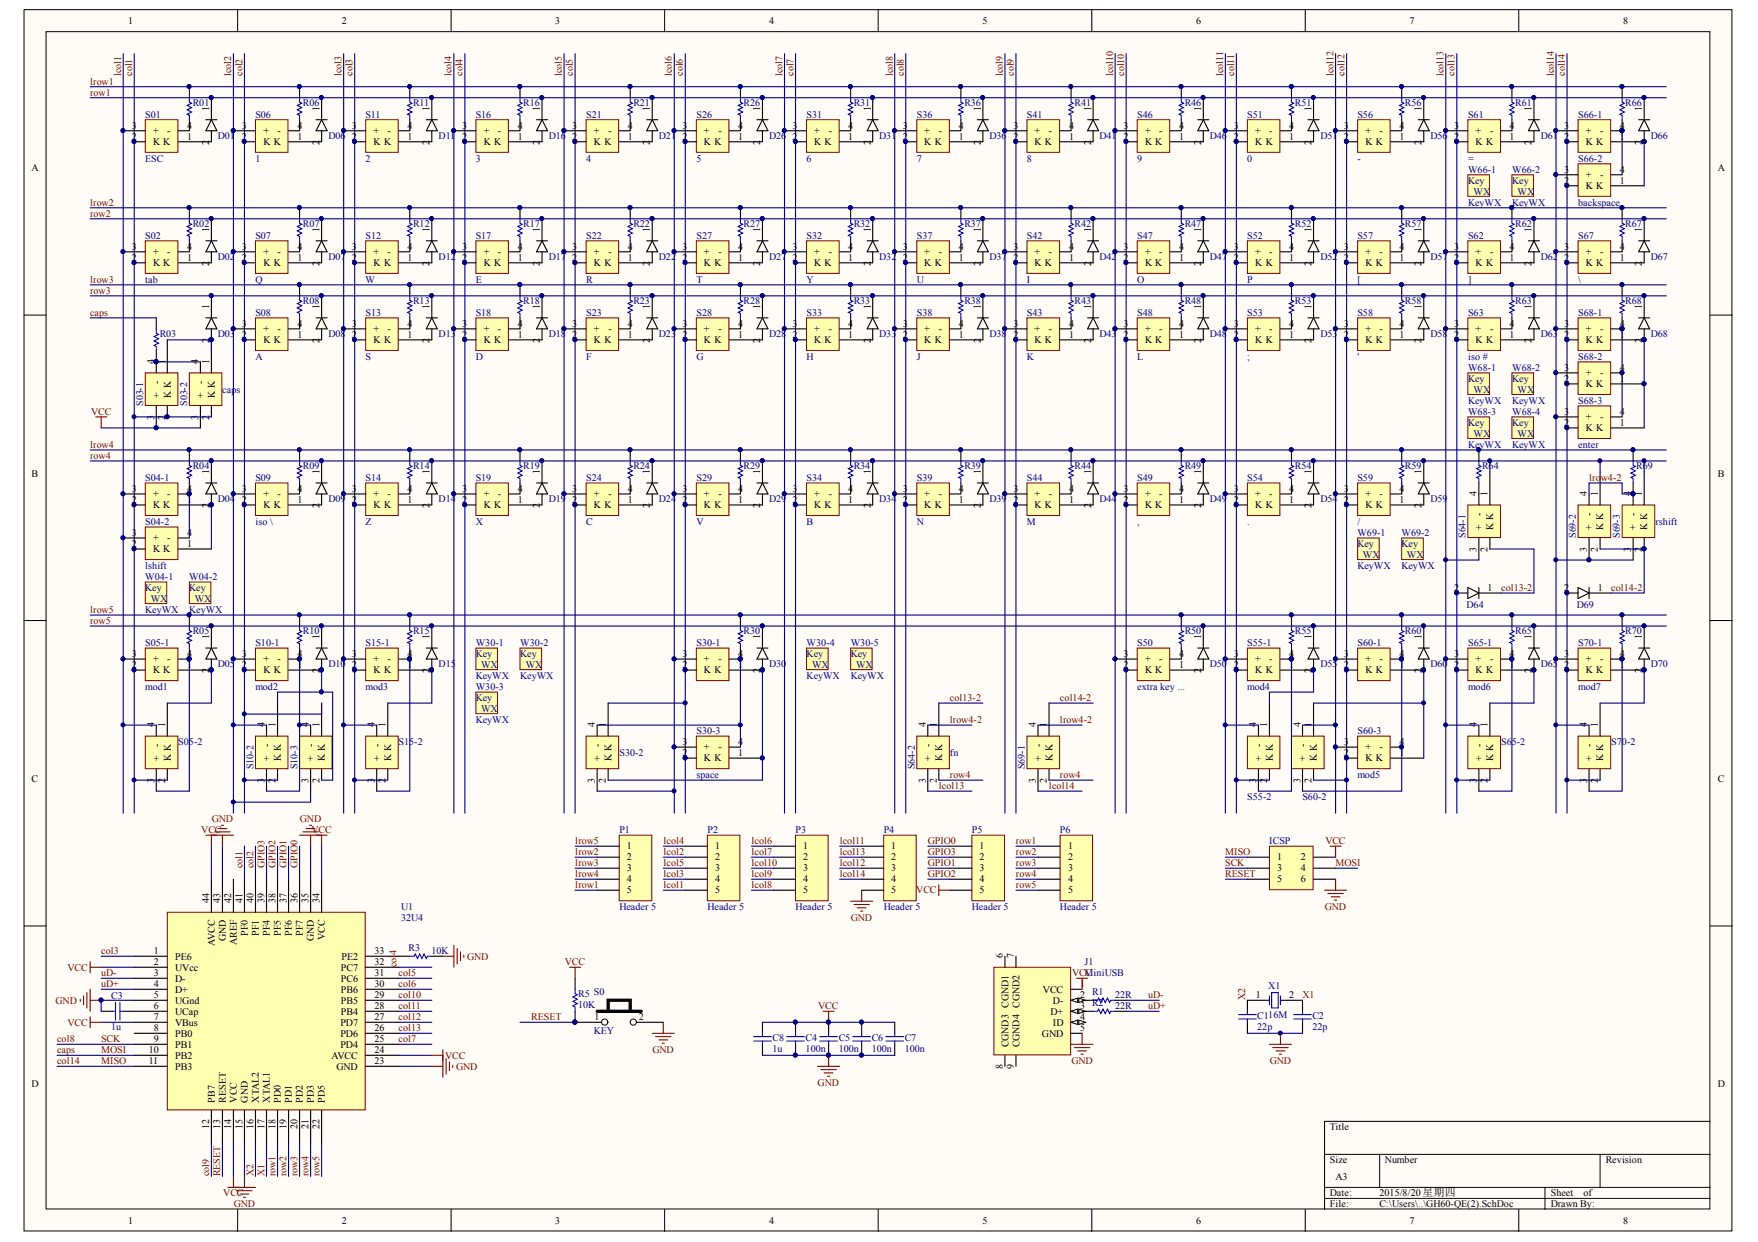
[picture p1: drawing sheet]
<svg xmlns="http://www.w3.org/2000/svg" width="297mm" height="210mm" viewBox="0 0 297 210" stroke-linecap="round" stroke-linejoin="round" font-family="sans-serif">
<defs><g id="words">
<g font-size="1.7">
<text x="21.7" y="4.1">1</text>
<text x="57.8" y="4.1">2</text>
<text x="93.8" y="4.1">3</text>
<text x="129.9" y="4.1">4</text>
<text x="166" y="4.1">5</text>
<text x="202.1" y="4.1">6</text>
<text x="238.2" y="4.1">7</text>
<text x="274.3" y="4.1">8</text>
<text x="22.3" y="23.6">2</text>
<text x="22.3" y="21.7">3</text>
<text x="25.9" y="22.7">+</text>
<text x="28.3" y="22.7">-</text>
<text x="31.6" y="23.6">1</text>
<text x="31.6" y="21.7">4</text>
<text x="35.4" y="18.8" transform="rotate(-90 35.4 18.8)">1</text>
<text x="40.9" y="23.6">2</text>
<text x="40.9" y="21.7">3</text>
<text x="44.5" y="22.7">+</text>
<text x="46.9" y="22.7">-</text>
<text x="50.3" y="23.6">1</text>
<text x="50.3" y="21.7">4</text>
<text x="54" y="18.8" transform="rotate(-90 54 18.8)">1</text>
<text x="59.5" y="23.6">2</text>
<text x="59.5" y="21.7">3</text>
<text x="63.1" y="22.7">+</text>
<text x="65.5" y="22.7">-</text>
<text x="68.9" y="23.6">1</text>
<text x="68.9" y="21.7">4</text>
<text x="72.6" y="18.8" transform="rotate(-90 72.6 18.8)">1</text>
<text x="78.1" y="23.6">2</text>
<text x="78.1" y="21.7">3</text>
<text x="81.7" y="22.7">+</text>
<text x="84.1" y="22.7">-</text>
<text x="87.5" y="23.6">1</text>
<text x="87.5" y="21.7">4</text>
<text x="91.2" y="18.8" transform="rotate(-90 91.2 18.8)">1</text>
<text x="96.7" y="23.6">2</text>
<text x="96.7" y="21.7">3</text>
<text x="100.3" y="22.7">+</text>
<text x="102.8" y="22.7">-</text>
<text x="106.1" y="23.6">1</text>
<text x="106.1" y="21.7">4</text>
<text x="109.8" y="18.8" transform="rotate(-90 109.8 18.8)">1</text>
<text x="115.3" y="23.6">2</text>
<text x="115.3" y="21.7">3</text>
<text x="118.9" y="22.7">+</text>
<text x="121.4" y="22.7">-</text>
<text x="124.7" y="23.6">1</text>
<text x="124.7" y="21.7">4</text>
<text x="128.4" y="18.8" transform="rotate(-90 128.4 18.8)">1</text>
<text x="133.9" y="23.6">2</text>
<text x="133.9" y="21.7">3</text>
<text x="137.6" y="22.7">+</text>
<text x="140" y="22.7">-</text>
<text x="143.3" y="23.6">1</text>
<text x="143.3" y="21.7">4</text>
<text x="147.1" y="18.8" transform="rotate(-90 147.1 18.8)">1</text>
<text x="152.5" y="23.6">2</text>
<text x="152.5" y="21.7">3</text>
<text x="156.2" y="22.7">+</text>
<text x="158.6" y="22.7">-</text>
<text x="162" y="23.6">1</text>
<text x="162" y="21.7">4</text>
<text x="165.7" y="18.8" transform="rotate(-90 165.7 18.8)">1</text>
<text x="171.2" y="23.6">2</text>
<text x="171.2" y="21.7">3</text>
<text x="174.8" y="22.7">+</text>
<text x="177.2" y="22.7">-</text>
<text x="180.6" y="23.6">1</text>
<text x="180.6" y="21.7">4</text>
<text x="184.3" y="18.8" transform="rotate(-90 184.3 18.8)">1</text>
<text x="189.8" y="23.6">2</text>
<text x="189.8" y="21.7">3</text>
<text x="193.5" y="22.7">+</text>
<text x="195.9" y="22.7">-</text>
<text x="199.2" y="23.6">1</text>
<text x="199.2" y="21.7">4</text>
<text x="203" y="18.8" transform="rotate(-90 203 18.8)">1</text>
<text x="208.5" y="23.6">2</text>
<text x="208.5" y="21.7">3</text>
<text x="212.1" y="22.7">+</text>
<text x="214.5" y="22.7">-</text>
<text x="217.8" y="23.6">1</text>
<text x="217.8" y="21.7">4</text>
<text x="221.6" y="18.8" transform="rotate(-90 221.6 18.8)">1</text>
<text x="227.1" y="23.6">2</text>
<text x="227.1" y="21.7">3</text>
<text x="230.7" y="22.7">+</text>
<text x="233.1" y="22.7">-</text>
<text x="236.5" y="23.6">1</text>
<text x="236.5" y="21.7">4</text>
<text x="240.2" y="18.8" transform="rotate(-90 240.2 18.8)">1</text>
<text x="245.7" y="23.6">2</text>
<text x="245.7" y="21.7">3</text>
<text x="249.3" y="22.7">+</text>
<text x="251.8" y="22.7">-</text>
<text x="255.1" y="23.6">1</text>
<text x="255.1" y="21.7">4</text>
<text x="258.8" y="18.8" transform="rotate(-90 258.8 18.8)">1</text>
<text x="264.3" y="23.6">2</text>
<text x="264.3" y="21.7">3</text>
<text x="267.9" y="22.7">+</text>
<text x="270.4" y="22.7">-</text>
<text x="273.7" y="23.6">1</text>
<text x="273.7" y="21.7">4</text>
<text x="277.4" y="18.8" transform="rotate(-90 277.4 18.8)">1</text>
<text x="5.3" y="28.9">A</text>
<text x="25.9" y="24.5">K K</text>
<text x="35.4" y="24.4" transform="rotate(-90 35.4 24.4)">2</text>
<text x="44.5" y="24.5">K K</text>
<text x="54" y="24.4" transform="rotate(-90 54 24.4)">2</text>
<text x="63.1" y="24.5">K K</text>
<text x="72.6" y="24.4" transform="rotate(-90 72.6 24.4)">2</text>
<text x="81.7" y="24.5">K K</text>
<text x="91.2" y="24.4" transform="rotate(-90 91.2 24.4)">2</text>
<text x="100.3" y="24.5">K K</text>
<text x="109.8" y="24.4" transform="rotate(-90 109.8 24.4)">2</text>
<text x="118.9" y="24.5">K K</text>
<text x="128.4" y="24.4" transform="rotate(-90 128.4 24.4)">2</text>
<text x="137.6" y="24.5">K K</text>
<text x="147.1" y="24.4" transform="rotate(-90 147.1 24.4)">2</text>
<text x="156.2" y="24.5">K K</text>
<text x="165.7" y="24.4" transform="rotate(-90 165.7 24.4)">2</text>
<text x="174.8" y="24.5">K K</text>
<text x="184.3" y="24.4" transform="rotate(-90 184.3 24.4)">2</text>
<text x="193.5" y="24.5">K K</text>
<text x="203" y="24.4" transform="rotate(-90 203 24.4)">2</text>
<text x="212.1" y="24.5">K K</text>
<text x="221.6" y="24.4" transform="rotate(-90 221.6 24.4)">2</text>
<text x="230.7" y="24.5">K K</text>
<text x="240.2" y="24.4" transform="rotate(-90 240.2 24.4)">2</text>
<text x="249.3" y="24.5">K K</text>
<text x="258.8" y="24.4" transform="rotate(-90 258.8 24.4)">2</text>
<text x="264.3" y="29.2">3</text>
<text x="267.9" y="24.5">K K</text>
<text x="273.7" y="29.2">4</text>
<text x="277.4" y="24.4" transform="rotate(-90 277.4 24.4)">2</text>
<text x="290.3" y="28.9">A</text>
<text x="264.3" y="31">2</text>
<text x="267.9" y="32">K K</text>
<text x="267.9" y="30.1">+</text>
<text x="270.4" y="30.1">-</text>
<text x="273.7" y="31">1</text>
<text x="35.4" y="39.2" transform="rotate(-90 35.4 39.2)">1</text>
<text x="54" y="39.2" transform="rotate(-90 54 39.2)">1</text>
<text x="72.6" y="39.2" transform="rotate(-90 72.6 39.2)">1</text>
<text x="91.2" y="39.2" transform="rotate(-90 91.2 39.2)">1</text>
<text x="109.8" y="39.2" transform="rotate(-90 109.8 39.2)">1</text>
<text x="128.4" y="39.2" transform="rotate(-90 128.4 39.2)">1</text>
<text x="147.1" y="39.2" transform="rotate(-90 147.1 39.2)">1</text>
<text x="165.7" y="39.2" transform="rotate(-90 165.7 39.2)">1</text>
<text x="184.3" y="39.2" transform="rotate(-90 184.3 39.2)">1</text>
<text x="203" y="39.2" transform="rotate(-90 203 39.2)">1</text>
<text x="221.6" y="39.2" transform="rotate(-90 221.6 39.2)">1</text>
<text x="240.2" y="39.2" transform="rotate(-90 240.2 39.2)">1</text>
<text x="258.8" y="39.2" transform="rotate(-90 258.8 39.2)">1</text>
<text x="277.4" y="39.2" transform="rotate(-90 277.4 39.2)">1</text>
<text x="22.3" y="44">2</text>
<text x="22.3" y="42.2">3</text>
<text x="25.9" y="45">K K</text>
<text x="25.9" y="43.1">+</text>
<text x="28.3" y="43.1">-</text>
<text x="31.6" y="44">1</text>
<text x="31.6" y="42.2">4</text>
<text x="35.4" y="44.9" transform="rotate(-90 35.4 44.9)">2</text>
<text x="40.9" y="44">2</text>
<text x="40.9" y="42.2">3</text>
<text x="44.5" y="45">K K</text>
<text x="44.5" y="43.1">+</text>
<text x="46.9" y="43.1">-</text>
<text x="50.3" y="44">1</text>
<text x="50.3" y="42.2">4</text>
<text x="54" y="44.9" transform="rotate(-90 54 44.9)">2</text>
<text x="59.5" y="44">2</text>
<text x="59.5" y="42.2">3</text>
<text x="63.1" y="45">K K</text>
<text x="63.1" y="43.1">+</text>
<text x="65.5" y="43.1">-</text>
<text x="68.9" y="44">1</text>
<text x="68.9" y="42.2">4</text>
<text x="72.6" y="44.9" transform="rotate(-90 72.6 44.9)">2</text>
<text x="78.1" y="44">2</text>
<text x="78.1" y="42.2">3</text>
<text x="81.7" y="45">K K</text>
<text x="81.7" y="43.1">+</text>
<text x="84.1" y="43.1">-</text>
<text x="87.5" y="44">1</text>
<text x="87.5" y="42.2">4</text>
<text x="91.2" y="44.9" transform="rotate(-90 91.2 44.9)">2</text>
<text x="96.7" y="44">2</text>
<text x="96.7" y="42.2">3</text>
<text x="100.3" y="45">K K</text>
<text x="100.3" y="43.1">+</text>
<text x="102.8" y="43.1">-</text>
<text x="106.1" y="44">1</text>
<text x="106.1" y="42.2">4</text>
<text x="109.8" y="44.9" transform="rotate(-90 109.8 44.9)">2</text>
<text x="115.3" y="44">2</text>
<text x="115.3" y="42.2">3</text>
<text x="118.9" y="45">K K</text>
<text x="118.9" y="43.1">+</text>
<text x="121.4" y="43.1">-</text>
<text x="124.7" y="44">1</text>
<text x="124.7" y="42.2">4</text>
<text x="128.4" y="44.9" transform="rotate(-90 128.4 44.9)">2</text>
<text x="133.9" y="44">2</text>
<text x="133.9" y="42.2">3</text>
<text x="137.6" y="45">K K</text>
<text x="137.6" y="43.1">+</text>
<text x="140" y="43.1">-</text>
<text x="143.3" y="44">1</text>
<text x="143.3" y="42.2">4</text>
<text x="147.1" y="44.9" transform="rotate(-90 147.1 44.9)">2</text>
<text x="152.5" y="44">2</text>
<text x="152.5" y="42.2">3</text>
<text x="156.2" y="45">K K</text>
<text x="156.2" y="43.1">+</text>
<text x="158.6" y="43.1">-</text>
<text x="162" y="44">1</text>
<text x="162" y="42.2">4</text>
<text x="165.7" y="44.9" transform="rotate(-90 165.7 44.9)">2</text>
<text x="171.2" y="44">2</text>
<text x="171.2" y="42.2">3</text>
<text x="174.8" y="45">K K</text>
<text x="174.8" y="43.1">+</text>
<text x="177.2" y="43.1">-</text>
<text x="180.6" y="44">1</text>
<text x="180.6" y="42.2">4</text>
<text x="184.3" y="44.9" transform="rotate(-90 184.3 44.9)">2</text>
<text x="189.8" y="44">2</text>
<text x="189.8" y="42.2">3</text>
<text x="193.5" y="45">K K</text>
<text x="193.5" y="43.1">+</text>
<text x="195.9" y="43.1">-</text>
<text x="199.2" y="44">1</text>
<text x="199.2" y="42.2">4</text>
<text x="203" y="44.9" transform="rotate(-90 203 44.9)">2</text>
<text x="208.5" y="44">2</text>
<text x="208.5" y="42.2">3</text>
<text x="212.1" y="45">K K</text>
<text x="212.1" y="43.1">+</text>
<text x="214.5" y="43.1">-</text>
<text x="217.8" y="44">1</text>
<text x="217.8" y="42.2">4</text>
<text x="221.6" y="44.9" transform="rotate(-90 221.6 44.9)">2</text>
<text x="227.1" y="44">2</text>
<text x="227.1" y="42.2">3</text>
<text x="230.7" y="45">K K</text>
<text x="230.7" y="43.1">+</text>
<text x="233.1" y="43.1">-</text>
<text x="236.5" y="44">1</text>
<text x="236.5" y="42.2">4</text>
<text x="240.2" y="44.9" transform="rotate(-90 240.2 44.9)">2</text>
<text x="245.7" y="44">2</text>
<text x="245.7" y="42.2">3</text>
<text x="249.3" y="45">K K</text>
<text x="249.3" y="43.1">+</text>
<text x="251.8" y="43.1">-</text>
<text x="255.1" y="44">1</text>
<text x="255.1" y="42.2">4</text>
<text x="258.8" y="44.9" transform="rotate(-90 258.8 44.9)">2</text>
<text x="264.3" y="44">2</text>
<text x="264.3" y="42.2">3</text>
<text x="267.9" y="45">K K</text>
<text x="267.9" y="43.1">+</text>
<text x="270.4" y="43.1">-</text>
<text x="273.7" y="44">1</text>
<text x="273.7" y="42.2">4</text>
<text x="277.4" y="44.9" transform="rotate(-90 277.4 44.9)">2</text>
<text x="35.4" y="52.2" transform="rotate(-90 35.4 52.2)">1</text>
<text x="54" y="52.2" transform="rotate(-90 54 52.2)">1</text>
<text x="72.6" y="52.2" transform="rotate(-90 72.6 52.2)">1</text>
<text x="91.2" y="52.2" transform="rotate(-90 91.2 52.2)">1</text>
<text x="109.8" y="52.2" transform="rotate(-90 109.8 52.2)">1</text>
<text x="128.4" y="52.2" transform="rotate(-90 128.4 52.2)">1</text>
<text x="147.1" y="52.2" transform="rotate(-90 147.1 52.2)">1</text>
<text x="165.7" y="52.2" transform="rotate(-90 165.7 52.2)">1</text>
<text x="184.3" y="52.2" transform="rotate(-90 184.3 52.2)">1</text>
<text x="203" y="52.2" transform="rotate(-90 203 52.2)">1</text>
<text x="221.6" y="52.2" transform="rotate(-90 221.6 52.2)">1</text>
<text x="240.2" y="52.2" transform="rotate(-90 240.2 52.2)">1</text>
<text x="258.8" y="52.2" transform="rotate(-90 258.8 52.2)">1</text>
<text x="277.4" y="52.2" transform="rotate(-90 277.4 52.2)">1</text>
<text x="35.4" y="57.9" transform="rotate(-90 35.4 57.9)">2</text>
<text x="40.9" y="57.1">2</text>
<text x="40.9" y="55.2">3</text>
<text x="44.5" y="58">K K</text>
<text x="44.5" y="56.1">+</text>
<text x="46.9" y="56.1">-</text>
<text x="50.3" y="57.1">1</text>
<text x="50.3" y="55.2">4</text>
<text x="54" y="57.9" transform="rotate(-90 54 57.9)">2</text>
<text x="59.5" y="57.1">2</text>
<text x="59.5" y="55.2">3</text>
<text x="63.1" y="58">K K</text>
<text x="63.1" y="56.1">+</text>
<text x="65.5" y="56.1">-</text>
<text x="68.9" y="57.1">1</text>
<text x="68.9" y="55.2">4</text>
<text x="72.6" y="57.9" transform="rotate(-90 72.6 57.9)">2</text>
<text x="78.1" y="57.1">2</text>
<text x="78.1" y="55.2">3</text>
<text x="81.7" y="58">K K</text>
<text x="81.7" y="56.1">+</text>
<text x="84.1" y="56.1">-</text>
<text x="87.5" y="57.1">1</text>
<text x="87.5" y="55.2">4</text>
<text x="91.2" y="57.9" transform="rotate(-90 91.2 57.9)">2</text>
<text x="96.7" y="57.1">2</text>
<text x="96.7" y="55.2">3</text>
<text x="100.3" y="58">K K</text>
<text x="100.3" y="56.1">+</text>
<text x="102.8" y="56.1">-</text>
<text x="106.1" y="57.1">1</text>
<text x="106.1" y="55.2">4</text>
<text x="109.8" y="57.9" transform="rotate(-90 109.8 57.9)">2</text>
<text x="115.3" y="57.1">2</text>
<text x="115.3" y="55.2">3</text>
<text x="118.9" y="58">K K</text>
<text x="118.9" y="56.1">+</text>
<text x="121.4" y="56.1">-</text>
<text x="124.7" y="57.1">1</text>
<text x="124.7" y="55.2">4</text>
<text x="128.4" y="57.9" transform="rotate(-90 128.4 57.9)">2</text>
<text x="133.9" y="57.1">2</text>
<text x="133.9" y="55.2">3</text>
<text x="137.6" y="58">K K</text>
<text x="137.6" y="56.1">+</text>
<text x="140" y="56.1">-</text>
<text x="143.3" y="57.1">1</text>
<text x="143.3" y="55.2">4</text>
<text x="147.1" y="57.9" transform="rotate(-90 147.1 57.9)">2</text>
<text x="152.5" y="57.1">2</text>
<text x="152.5" y="55.2">3</text>
<text x="156.2" y="58">K K</text>
<text x="156.2" y="56.1">+</text>
<text x="158.6" y="56.1">-</text>
<text x="162" y="57.1">1</text>
<text x="162" y="55.2">4</text>
<text x="165.7" y="57.9" transform="rotate(-90 165.7 57.9)">2</text>
<text x="171.2" y="57.1">2</text>
<text x="171.2" y="55.2">3</text>
<text x="174.8" y="58">K K</text>
<text x="174.8" y="56.1">+</text>
<text x="177.2" y="56.1">-</text>
<text x="180.6" y="57.1">1</text>
<text x="180.6" y="55.2">4</text>
<text x="184.3" y="57.9" transform="rotate(-90 184.3 57.9)">2</text>
<text x="189.8" y="57.1">2</text>
<text x="189.8" y="55.2">3</text>
<text x="193.5" y="58">K K</text>
<text x="193.5" y="56.1">+</text>
<text x="195.9" y="56.1">-</text>
<text x="199.2" y="57.1">1</text>
<text x="199.2" y="55.2">4</text>
<text x="203" y="57.9" transform="rotate(-90 203 57.9)">2</text>
<text x="208.5" y="57.1">2</text>
<text x="208.5" y="55.2">3</text>
<text x="212.1" y="58">K K</text>
<text x="212.1" y="56.1">+</text>
<text x="214.5" y="56.1">-</text>
<text x="217.8" y="57.1">1</text>
<text x="217.8" y="55.2">4</text>
<text x="221.6" y="57.9" transform="rotate(-90 221.6 57.9)">2</text>
<text x="227.1" y="57.1">2</text>
<text x="227.1" y="55.2">3</text>
<text x="230.7" y="58">K K</text>
<text x="230.7" y="56.1">+</text>
<text x="233.1" y="56.1">-</text>
<text x="236.5" y="57.1">1</text>
<text x="236.5" y="55.2">4</text>
<text x="240.2" y="57.9" transform="rotate(-90 240.2 57.9)">2</text>
<text x="245.7" y="57.1">2</text>
<text x="245.7" y="55.2">3</text>
<text x="249.3" y="58">K K</text>
<text x="249.3" y="56.1">+</text>
<text x="251.8" y="56.1">-</text>
<text x="255.1" y="57.1">1</text>
<text x="255.1" y="55.2">4</text>
<text x="258.8" y="57.9" transform="rotate(-90 258.8 57.9)">2</text>
<text x="264.3" y="57.1">2</text>
<text x="264.3" y="55.2">3</text>
<text x="267.9" y="58">K K</text>
<text x="267.9" y="56.1">+</text>
<text x="270.4" y="56.1">-</text>
<text x="273.7" y="57.1">1</text>
<text x="273.7" y="55.2">4</text>
<text x="277.4" y="57.9" transform="rotate(-90 277.4 57.9)">2</text>
<text x="26.1" y="61.5" transform="rotate(-90 26.1 61.5)">4</text>
<text x="27" y="64.8" transform="rotate(-90 27 64.8)">-</text>
<text x="27.9" y="61.5" transform="rotate(-90 27.9 61.5)">1</text>
<text x="33.5" y="61.5" transform="rotate(-90 33.5 61.5)">4</text>
<text x="34.4" y="64.8" transform="rotate(-90 34.4 64.8)">-</text>
<text x="35.4" y="61.5" transform="rotate(-90 35.4 61.5)">1</text>
<text x="264.3" y="64.5">2</text>
<text x="264.3" y="62.6">3</text>
<text x="267.9" y="65.4">K K</text>
<text x="267.9" y="63.6">+</text>
<text x="270.4" y="63.6">-</text>
<text x="273.7" y="64.5">1</text>
<text x="273.7" y="62.6">4</text>
<text x="26.1" y="70.9" transform="rotate(-90 26.1 70.9)">3</text>
<text x="27" y="67.3" transform="rotate(-90 27 67.3)">+</text>
<text x="27.9" y="70.9" transform="rotate(-90 27.9 70.9)">2</text>
<text x="28.8" y="67.3" transform="rotate(-90 28.8 67.3)">K K</text>
<text x="33.5" y="70.9" transform="rotate(-90 33.5 70.9)">3</text>
<text x="34.4" y="67.3" transform="rotate(-90 34.4 67.3)">+</text>
<text x="35.4" y="70.9" transform="rotate(-90 35.4 70.9)">2</text>
<text x="36.3" y="67.3" transform="rotate(-90 36.3 67.3)">K K</text>
<text x="264.3" y="71.9">2</text>
<text x="264.3" y="70.1">3</text>
<text x="267.9" y="71">+</text>
<text x="270.4" y="71">-</text>
<text x="273.7" y="71.9">1</text>
<text x="273.7" y="70.1">4</text>
<text x="267.9" y="72.9">K K</text>
<text x="5.3" y="80.6">B</text>
<text x="22.3" y="83.1">3</text>
<text x="31.6" y="83.1">4</text>
<text x="35.4" y="80.1" transform="rotate(-90 35.4 80.1)">1</text>
<text x="40.9" y="83.1">3</text>
<text x="50.3" y="83.1">4</text>
<text x="54" y="80.1" transform="rotate(-90 54 80.1)">1</text>
<text x="59.5" y="83.1">3</text>
<text x="68.9" y="83.1">4</text>
<text x="72.6" y="80.1" transform="rotate(-90 72.6 80.1)">1</text>
<text x="78.1" y="83.1">3</text>
<text x="87.5" y="83.1">4</text>
<text x="91.2" y="80.1" transform="rotate(-90 91.2 80.1)">1</text>
<text x="96.7" y="83.1">3</text>
<text x="106.1" y="83.1">4</text>
<text x="109.8" y="80.1" transform="rotate(-90 109.8 80.1)">1</text>
<text x="115.3" y="83.1">3</text>
<text x="124.7" y="83.1">4</text>
<text x="128.4" y="80.1" transform="rotate(-90 128.4 80.1)">1</text>
<text x="133.9" y="83.1">3</text>
<text x="143.3" y="83.1">4</text>
<text x="147.1" y="80.1" transform="rotate(-90 147.1 80.1)">1</text>
<text x="152.5" y="83.1">3</text>
<text x="162" y="83.1">4</text>
<text x="165.7" y="80.1" transform="rotate(-90 165.7 80.1)">1</text>
<text x="171.2" y="83.1">3</text>
<text x="180.6" y="83.1">4</text>
<text x="184.3" y="80.1" transform="rotate(-90 184.3 80.1)">1</text>
<text x="189.8" y="83.1">3</text>
<text x="199.2" y="83.1">4</text>
<text x="203" y="80.1" transform="rotate(-90 203 80.1)">1</text>
<text x="208.5" y="83.1">3</text>
<text x="217.8" y="83.1">4</text>
<text x="221.6" y="80.1" transform="rotate(-90 221.6 80.1)">1</text>
<text x="227.1" y="83.1">3</text>
<text x="236.5" y="83.1">4</text>
<text x="240.2" y="80.1" transform="rotate(-90 240.2 80.1)">1</text>
<text x="249.5" y="83.9" transform="rotate(-90 249.5 83.9)">4</text>
<text x="251.4" y="83.9" transform="rotate(-90 251.4 83.9)">1</text>
<text x="268.1" y="83.9" transform="rotate(-90 268.1 83.9)">4</text>
<text x="270" y="83.9" transform="rotate(-90 270 83.9)">1</text>
<text x="275.5" y="83.9" transform="rotate(-90 275.5 83.9)">4</text>
<text x="277.4" y="83.9" transform="rotate(-90 277.4 83.9)">1</text>
<text x="290.3" y="80.6">B</text>
<text x="22.3" y="85">2</text>
<text x="25.9" y="85.9">K K</text>
<text x="25.9" y="84">+</text>
<text x="28.3" y="84">-</text>
<text x="31.6" y="85">1</text>
<text x="35.4" y="85.8" transform="rotate(-90 35.4 85.8)">2</text>
<text x="40.9" y="85">2</text>
<text x="44.5" y="85.9">K K</text>
<text x="44.5" y="84">+</text>
<text x="46.9" y="84">-</text>
<text x="50.3" y="85">1</text>
<text x="54" y="85.8" transform="rotate(-90 54 85.8)">2</text>
<text x="59.5" y="85">2</text>
<text x="63.1" y="85.9">K K</text>
<text x="63.1" y="84">+</text>
<text x="65.5" y="84">-</text>
<text x="68.9" y="85">1</text>
<text x="72.6" y="85.8" transform="rotate(-90 72.6 85.8)">2</text>
<text x="78.1" y="85">2</text>
<text x="81.7" y="85.9">K K</text>
<text x="81.7" y="84">+</text>
<text x="84.1" y="84">-</text>
<text x="87.5" y="85">1</text>
<text x="91.2" y="85.8" transform="rotate(-90 91.2 85.8)">2</text>
<text x="96.7" y="85">2</text>
<text x="100.3" y="85.9">K K</text>
<text x="100.3" y="84">+</text>
<text x="102.8" y="84">-</text>
<text x="106.1" y="85">1</text>
<text x="109.8" y="85.8" transform="rotate(-90 109.8 85.8)">2</text>
<text x="115.3" y="85">2</text>
<text x="118.9" y="85.9">K K</text>
<text x="118.9" y="84">+</text>
<text x="121.4" y="84">-</text>
<text x="124.7" y="85">1</text>
<text x="128.4" y="85.8" transform="rotate(-90 128.4 85.8)">2</text>
<text x="133.9" y="85">2</text>
<text x="137.6" y="85.9">K K</text>
<text x="137.6" y="84">+</text>
<text x="140" y="84">-</text>
<text x="143.3" y="85">1</text>
<text x="147.1" y="85.8" transform="rotate(-90 147.1 85.8)">2</text>
<text x="152.5" y="85">2</text>
<text x="156.2" y="85.9">K K</text>
<text x="156.2" y="84">+</text>
<text x="158.6" y="84">-</text>
<text x="162" y="85">1</text>
<text x="165.7" y="85.8" transform="rotate(-90 165.7 85.8)">2</text>
<text x="171.2" y="85">2</text>
<text x="174.8" y="85.9">K K</text>
<text x="174.8" y="84">+</text>
<text x="177.2" y="84">-</text>
<text x="180.6" y="85">1</text>
<text x="184.3" y="85.8" transform="rotate(-90 184.3 85.8)">2</text>
<text x="189.8" y="85">2</text>
<text x="193.5" y="85.9">K K</text>
<text x="193.5" y="84">+</text>
<text x="195.9" y="84">-</text>
<text x="199.2" y="85">1</text>
<text x="203" y="85.8" transform="rotate(-90 203 85.8)">2</text>
<text x="208.5" y="85">2</text>
<text x="212.1" y="85.9">K K</text>
<text x="212.1" y="84">+</text>
<text x="214.5" y="84">-</text>
<text x="217.8" y="85">1</text>
<text x="221.6" y="85.8" transform="rotate(-90 221.6 85.8)">2</text>
<text x="227.1" y="85">2</text>
<text x="230.7" y="85.9">K K</text>
<text x="230.7" y="84">+</text>
<text x="233.1" y="84">-</text>
<text x="236.5" y="85">1</text>
<text x="240.2" y="85.8" transform="rotate(-90 240.2 85.8)">2</text>
<text x="250.4" y="89.6" transform="rotate(-90 250.4 89.6)">+</text>
<text x="250.4" y="87.2" transform="rotate(-90 250.4 87.2)">-</text>
<text x="252.3" y="89.6" transform="rotate(-90 252.3 89.6)">K K</text>
<text x="269" y="89.6" transform="rotate(-90 269 89.6)">+</text>
<text x="269" y="87.2" transform="rotate(-90 269 87.2)">-</text>
<text x="270.9" y="89.6" transform="rotate(-90 270.9 89.6)">K K</text>
<text x="276.5" y="89.6" transform="rotate(-90 276.5 89.6)">+</text>
<text x="276.5" y="87.2" transform="rotate(-90 276.5 87.2)">-</text>
<text x="278.3" y="89.6" transform="rotate(-90 278.3 89.6)">K K</text>
<text x="22.3" y="92.4">2</text>
<text x="22.3" y="90.5">3</text>
<text x="25.9" y="93.3">K K</text>
<text x="25.9" y="91.5">+</text>
<text x="28.3" y="91.5">-</text>
<text x="31.6" y="92.4">1</text>
<text x="31.6" y="90.5">4</text>
<text x="249.5" y="93.2" transform="rotate(-90 249.5 93.2)">3</text>
<text x="251.4" y="93.2" transform="rotate(-90 251.4 93.2)">2</text>
<text x="268.1" y="93.2" transform="rotate(-90 268.1 93.2)">3</text>
<text x="270" y="93.2" transform="rotate(-90 270 93.2)">2</text>
<text x="275.5" y="93.2" transform="rotate(-90 275.5 93.2)">3</text>
<text x="277.4" y="93.2" transform="rotate(-90 277.4 93.2)">2</text>
<text x="245.7" y="99.8">2</text>
<text x="251.4" y="99.8">1</text>
<text x="264.3" y="99.8">2</text>
<text x="270" y="99.8">1</text>
<text x="22.3" y="112.9">2</text>
<text x="22.3" y="111">3</text>
<text x="25.9" y="113.8">K K</text>
<text x="25.9" y="111.9">+</text>
<text x="28.3" y="111.9">-</text>
<text x="31.6" y="112.9">1</text>
<text x="31.6" y="111">4</text>
<text x="35.4" y="113.7" transform="rotate(-90 35.4 113.7)">2</text>
<text x="35.4" y="108" transform="rotate(-90 35.4 108)">1</text>
<text x="40.9" y="112.9">2</text>
<text x="40.9" y="111">3</text>
<text x="44.5" y="113.8">K K</text>
<text x="44.5" y="111.9">+</text>
<text x="46.9" y="111.9">-</text>
<text x="50.3" y="112.9">1</text>
<text x="50.3" y="111">4</text>
<text x="54" y="113.7" transform="rotate(-90 54 113.7)">2</text>
<text x="54" y="108" transform="rotate(-90 54 108)">1</text>
<text x="59.5" y="112.9">2</text>
<text x="59.5" y="111">3</text>
<text x="63.1" y="113.8">K K</text>
<text x="63.1" y="111.9">+</text>
<text x="65.5" y="111.9">-</text>
<text x="68.9" y="112.9">1</text>
<text x="68.9" y="111">4</text>
<text x="72.6" y="113.7" transform="rotate(-90 72.6 113.7)">2</text>
<text x="72.6" y="108" transform="rotate(-90 72.6 108)">1</text>
<text x="115.3" y="112.9">2</text>
<text x="115.3" y="111">3</text>
<text x="118.9" y="113.8">K K</text>
<text x="118.9" y="111.9">+</text>
<text x="121.4" y="111.9">-</text>
<text x="124.7" y="112.9">1</text>
<text x="124.7" y="111">4</text>
<text x="128.4" y="113.7" transform="rotate(-90 128.4 113.7)">2</text>
<text x="128.4" y="108" transform="rotate(-90 128.4 108)">1</text>
<text x="189.8" y="112.9">2</text>
<text x="189.8" y="111">3</text>
<text x="193.5" y="113.8">K K</text>
<text x="193.5" y="111.9">+</text>
<text x="195.9" y="111.9">-</text>
<text x="199.2" y="112.9">1</text>
<text x="199.2" y="111">4</text>
<text x="203" y="113.7" transform="rotate(-90 203 113.7)">2</text>
<text x="203" y="108" transform="rotate(-90 203 108)">1</text>
<text x="208.5" y="112.9">2</text>
<text x="208.5" y="111">3</text>
<text x="212.1" y="113.8">K K</text>
<text x="212.1" y="111.9">+</text>
<text x="214.5" y="111.9">-</text>
<text x="217.8" y="112.9">1</text>
<text x="217.8" y="111">4</text>
<text x="221.6" y="113.7" transform="rotate(-90 221.6 113.7)">2</text>
<text x="221.6" y="108" transform="rotate(-90 221.6 108)">1</text>
<text x="227.1" y="112.9">2</text>
<text x="227.1" y="111">3</text>
<text x="230.7" y="113.8">K K</text>
<text x="230.7" y="111.9">+</text>
<text x="233.1" y="111.9">-</text>
<text x="236.5" y="112.9">1</text>
<text x="236.5" y="111">4</text>
<text x="240.2" y="113.7" transform="rotate(-90 240.2 113.7)">2</text>
<text x="240.2" y="108" transform="rotate(-90 240.2 108)">1</text>
<text x="245.7" y="112.9">2</text>
<text x="245.7" y="111">3</text>
<text x="249.3" y="113.8">K K</text>
<text x="249.3" y="111.9">+</text>
<text x="251.8" y="111.9">-</text>
<text x="255.1" y="112.9">1</text>
<text x="255.1" y="111">4</text>
<text x="258.8" y="113.7" transform="rotate(-90 258.8 113.7)">2</text>
<text x="258.8" y="108" transform="rotate(-90 258.8 108)">1</text>
<text x="264.3" y="112.9">2</text>
<text x="264.3" y="111">3</text>
<text x="267.9" y="113.8">K K</text>
<text x="267.9" y="111.9">+</text>
<text x="270.4" y="111.9">-</text>
<text x="273.7" y="112.9">1</text>
<text x="273.7" y="111">4</text>
<text x="277.4" y="113.7" transform="rotate(-90 277.4 113.7)">2</text>
<text x="277.4" y="108" transform="rotate(-90 277.4 108)">1</text>
<text x="26.1" y="122.9" transform="rotate(-90 26.1 122.9)">4</text>
<text x="27.9" y="122.9" transform="rotate(-90 27.9 122.9)">1</text>
<text x="44.7" y="122.9" transform="rotate(-90 44.7 122.9)">4</text>
<text x="46.5" y="122.9" transform="rotate(-90 46.5 122.9)">1</text>
<text x="52.1" y="122.9" transform="rotate(-90 52.1 122.9)">4</text>
<text x="54" y="122.9" transform="rotate(-90 54 122.9)">1</text>
<text x="63.3" y="122.9" transform="rotate(-90 63.3 122.9)">4</text>
<text x="65.1" y="122.9" transform="rotate(-90 65.1 122.9)">1</text>
<text x="100.5" y="122.9" transform="rotate(-90 100.5 122.9)">4</text>
<text x="102.4" y="122.9" transform="rotate(-90 102.4 122.9)">1</text>
<text x="115.3" y="125.9">3</text>
<text x="124.7" y="125.9">4</text>
<text x="156.4" y="122.9" transform="rotate(-90 156.4 122.9)">4</text>
<text x="158.3" y="122.9" transform="rotate(-90 158.3 122.9)">1</text>
<text x="175" y="122.9" transform="rotate(-90 175 122.9)">4</text>
<text x="176.9" y="122.9" transform="rotate(-90 176.9 122.9)">1</text>
<text x="212.3" y="122.9" transform="rotate(-90 212.3 122.9)">4</text>
<text x="214.1" y="122.9" transform="rotate(-90 214.1 122.9)">1</text>
<text x="219.7" y="122.9" transform="rotate(-90 219.7 122.9)">4</text>
<text x="221.6" y="122.9" transform="rotate(-90 221.6 122.9)">1</text>
<text x="227.1" y="125.9">3</text>
<text x="236.5" y="125.9">4</text>
<text x="249.5" y="122.9" transform="rotate(-90 249.5 122.9)">4</text>
<text x="251.4" y="122.9" transform="rotate(-90 251.4 122.9)">1</text>
<text x="268.1" y="122.9" transform="rotate(-90 268.1 122.9)">4</text>
<text x="270" y="122.9" transform="rotate(-90 270 122.9)">1</text>
<text x="27" y="128.7" transform="rotate(-90 27 128.7)">+</text>
<text x="27" y="126.3" transform="rotate(-90 27 126.3)">-</text>
<text x="28.8" y="128.7" transform="rotate(-90 28.8 128.7)">K K</text>
<text x="45.6" y="128.7" transform="rotate(-90 45.6 128.7)">+</text>
<text x="45.6" y="126.3" transform="rotate(-90 45.6 126.3)">-</text>
<text x="47.5" y="128.7" transform="rotate(-90 47.5 128.7)">K K</text>
<text x="53" y="128.7" transform="rotate(-90 53 128.7)">+</text>
<text x="53" y="126.3" transform="rotate(-90 53 126.3)">-</text>
<text x="54.9" y="128.7" transform="rotate(-90 54.9 128.7)">K K</text>
<text x="64.2" y="128.7" transform="rotate(-90 64.2 128.7)">+</text>
<text x="64.2" y="126.3" transform="rotate(-90 64.2 126.3)">-</text>
<text x="66.1" y="128.7" transform="rotate(-90 66.1 128.7)">K K</text>
<text x="101.4" y="128.7" transform="rotate(-90 101.4 128.7)">+</text>
<text x="101.4" y="126.3" transform="rotate(-90 101.4 126.3)">-</text>
<text x="103.3" y="128.7" transform="rotate(-90 103.3 128.7)">K K</text>
<text x="115.3" y="127.7">2</text>
<text x="118.9" y="128.7">K K</text>
<text x="118.9" y="126.8">+</text>
<text x="121.4" y="126.8">-</text>
<text x="124.7" y="127.7">1</text>
<text x="157.4" y="128.7" transform="rotate(-90 157.4 128.7)">+</text>
<text x="157.4" y="126.3" transform="rotate(-90 157.4 126.3)">-</text>
<text x="159.2" y="128.7" transform="rotate(-90 159.2 128.7)">K K</text>
<text x="176" y="128.7" transform="rotate(-90 176 128.7)">+</text>
<text x="176" y="126.3" transform="rotate(-90 176 126.3)">-</text>
<text x="177.8" y="128.7" transform="rotate(-90 177.8 128.7)">K K</text>
<text x="213.2" y="128.7" transform="rotate(-90 213.2 128.7)">+</text>
<text x="213.2" y="126.3" transform="rotate(-90 213.2 126.3)">-</text>
<text x="215.1" y="128.7" transform="rotate(-90 215.1 128.7)">K K</text>
<text x="220.6" y="128.7" transform="rotate(-90 220.6 128.7)">+</text>
<text x="220.6" y="126.3" transform="rotate(-90 220.6 126.3)">-</text>
<text x="222.5" y="128.7" transform="rotate(-90 222.5 128.7)">K K</text>
<text x="227.1" y="127.7">2</text>
<text x="230.7" y="128.7">K K</text>
<text x="230.7" y="126.8">+</text>
<text x="233.1" y="126.8">-</text>
<text x="236.5" y="127.7">1</text>
<text x="250.4" y="128.7" transform="rotate(-90 250.4 128.7)">+</text>
<text x="250.4" y="126.3" transform="rotate(-90 250.4 126.3)">-</text>
<text x="252.3" y="128.7" transform="rotate(-90 252.3 128.7)">K K</text>
<text x="269" y="128.7" transform="rotate(-90 269 128.7)">+</text>
<text x="269" y="126.3" transform="rotate(-90 269 126.3)">-</text>
<text x="270.9" y="128.7" transform="rotate(-90 270.9 128.7)">K K</text>
<text x="5.3" y="132.2">C</text>
<text x="26.1" y="132.3" transform="rotate(-90 26.1 132.3)">3</text>
<text x="27.9" y="132.3" transform="rotate(-90 27.9 132.3)">2</text>
<text x="44.7" y="132.3" transform="rotate(-90 44.7 132.3)">3</text>
<text x="46.5" y="132.3" transform="rotate(-90 46.5 132.3)">2</text>
<text x="52.1" y="132.3" transform="rotate(-90 52.1 132.3)">3</text>
<text x="54" y="132.3" transform="rotate(-90 54 132.3)">2</text>
<text x="63.3" y="132.3" transform="rotate(-90 63.3 132.3)">3</text>
<text x="65.1" y="132.3" transform="rotate(-90 65.1 132.3)">2</text>
<text x="100.5" y="132.3" transform="rotate(-90 100.5 132.3)">3</text>
<text x="102.4" y="132.3" transform="rotate(-90 102.4 132.3)">2</text>
<text x="156.4" y="132.3" transform="rotate(-90 156.4 132.3)">3</text>
<text x="158.3" y="132.3" transform="rotate(-90 158.3 132.3)">2</text>
<text x="175" y="132.3" transform="rotate(-90 175 132.3)">3</text>
<text x="176.9" y="132.3" transform="rotate(-90 176.9 132.3)">2</text>
<text x="212.3" y="132.3" transform="rotate(-90 212.3 132.3)">3</text>
<text x="214.1" y="132.3" transform="rotate(-90 214.1 132.3)">2</text>
<text x="219.7" y="132.3" transform="rotate(-90 219.7 132.3)">3</text>
<text x="221.6" y="132.3" transform="rotate(-90 221.6 132.3)">2</text>
<text x="249.5" y="132.3" transform="rotate(-90 249.5 132.3)">3</text>
<text x="251.4" y="132.3" transform="rotate(-90 251.4 132.3)">2</text>
<text x="268.1" y="132.3" transform="rotate(-90 268.1 132.3)">3</text>
<text x="270" y="132.3" transform="rotate(-90 270 132.3)">2</text>
<text x="290.3" y="132.2">C</text>
<text x="105.9" y="143.5">1</text>
<text x="120.8" y="143.5">1</text>
<text x="135.7" y="143.5">1</text>
<text x="150.6" y="143.5">1</text>
<text x="165.5" y="143.5">1</text>
<text x="180.5" y="143.5">1</text>
<text x="105.9" y="145.4">2</text>
<text x="105.9" y="147.3">3</text>
<text x="105.9" y="149.1">4</text>
<text x="120.8" y="145.4">2</text>
<text x="120.8" y="147.3">3</text>
<text x="120.8" y="149.1">4</text>
<text x="135.7" y="145.4">2</text>
<text x="135.7" y="147.3">3</text>
<text x="135.7" y="149.1">4</text>
<text x="150.6" y="145.4">2</text>
<text x="150.6" y="147.3">3</text>
<text x="150.6" y="149.1">4</text>
<text x="165.5" y="145.4">2</text>
<text x="165.5" y="147.3">3</text>
<text x="165.5" y="149.1">4</text>
<text x="180.5" y="145.4">2</text>
<text x="180.5" y="147.3">3</text>
<text x="180.5" y="149.1">4</text>
<text x="215.8" y="145.4">1</text>
<text x="215.8" y="147.3">3</text>
<text x="215.8" y="149.1">5</text>
<text x="219.8" y="145.4">2</text>
<text x="219.8" y="147.3">4</text>
<text x="219.8" y="149.1">6</text>
<text x="35.4" y="152.7" transform="rotate(-90 35.4 152.7)">44</text>
<text x="37.2" y="152.7" transform="rotate(-90 37.2 152.7)">43</text>
<text x="39.1" y="152.7" transform="rotate(-90 39.1 152.7)">42</text>
<text x="40.9" y="152.7" transform="rotate(-90 40.9 152.7)">41</text>
<text x="42.8" y="152.7" transform="rotate(-90 42.8 152.7)">40</text>
<text x="44.7" y="152.7" transform="rotate(-90 44.7 152.7)">39</text>
<text x="46.5" y="152.7" transform="rotate(-90 46.5 152.7)">38</text>
<text x="48.4" y="152.7" transform="rotate(-90 48.4 152.7)">37</text>
<text x="50.3" y="152.7" transform="rotate(-90 50.3 152.7)">36</text>
<text x="52.1" y="152.7" transform="rotate(-90 52.1 152.7)">35</text>
<text x="54" y="152.7" transform="rotate(-90 54 152.7)">34</text>
<text x="105.9" y="151">5</text>
<text x="120.8" y="151">5</text>
<text x="135.7" y="151">5</text>
<text x="150.6" y="151">5</text>
<text x="165.5" y="151">5</text>
<text x="180.5" y="151">5</text>
<text x="26" y="161.3">1</text>
<text x="36.3" y="159.9" transform="rotate(-90 36.3 159.9)">AVCC</text>
<text x="38.2" y="159.1" transform="rotate(-90 38.2 159.1)">GND</text>
<text x="40" y="159.8" transform="rotate(-90 40 159.8)">AREF</text>
<text x="41.9" y="158.2" transform="rotate(-90 41.9 158.2)">PF0</text>
<text x="43.7" y="158.2" transform="rotate(-90 43.7 158.2)">PF1</text>
<text x="45.6" y="158.2" transform="rotate(-90 45.6 158.2)">PF4</text>
<text x="47.5" y="158.2" transform="rotate(-90 47.5 158.2)">PF5</text>
<text x="49.3" y="158.2" transform="rotate(-90 49.3 158.2)">PF6</text>
<text x="51.2" y="158.2" transform="rotate(-90 51.2 158.2)">PF7</text>
<text x="53" y="159.1" transform="rotate(-90 53 159.1)">GND</text>
<text x="54.9" y="158.9" transform="rotate(-90 54.9 158.9)">VCC</text>
<text x="63.3" y="161.3">33</text>
<text x="169.5" y="162" transform="rotate(-90 169.5 162)">6</text>
<text x="171.3" y="162" transform="rotate(-90 171.3 162)">7</text>
<text x="26" y="163.1">2</text>
<text x="26" y="165">3</text>
<text x="26" y="166.9">4</text>
<text x="29.6" y="162.2">PE6</text>
<text x="29.6" y="164.1">UVcc</text>
<text x="29.6" y="165.9">D-</text>
<text x="29.6" y="167.8">D+</text>
<text x="57.6" y="167.8">PB6</text>
<text x="57.6" y="165.9">PC6</text>
<text x="57.6" y="164.1">PC7</text>
<text x="57.7" y="162.2">PE2</text>
<text x="63.3" y="166.9">30</text>
<text x="63.3" y="165">31</text>
<text x="63.3" y="163.1">32</text>
<text x="176.2" y="167.8">VCC</text>
<text x="182.5" y="166.9">1</text>
<text x="26" y="168.7">5</text>
<text x="26" y="170.6">6</text>
<text x="26" y="172.4">7</text>
<text x="29.6" y="169.7">UGnd</text>
<text x="29.6" y="171.5">UCap</text>
<text x="29.6" y="173.4">VBus</text>
<text x="57.5" y="173.4">PD7</text>
<text x="57.6" y="171.5">PB4</text>
<text x="57.6" y="169.7">PB5</text>
<text x="63.3" y="172.4">27</text>
<text x="63.3" y="170.6">28</text>
<text x="63.3" y="168.7">29</text>
<text x="100.4" y="172.4">1</text>
<text x="108" y="172.4">2</text>
<text x="177.5" y="171.5">D+</text>
<text x="177.9" y="169.7">D-</text>
<text x="177.9" y="173.4">ID</text>
<text x="182.5" y="168.7">2</text>
<text x="182.5" y="170.6">3</text>
<text x="182.5" y="172.4">4</text>
<text x="212.2" y="168.7">1</text>
<text x="217.8" y="168.7">2</text>
<text x="25.1" y="178">10</text>
<text x="25.1" y="179.9">11</text>
<text x="26" y="174.3">8</text>
<text x="26" y="176.2">9</text>
<text x="29.6" y="175.2">PB0</text>
<text x="29.6" y="177.1">PB1</text>
<text x="29.6" y="179">PB2</text>
<text x="56" y="179">AVCC</text>
<text x="57.5" y="177.1">PD4</text>
<text x="57.5" y="175.2">PD6</text>
<text x="63.3" y="179.9">23</text>
<text x="63.3" y="178">24</text>
<text x="63.3" y="176.2">25</text>
<text x="63.3" y="174.3">26</text>
<text x="170.4" y="177" transform="rotate(-90 170.4 177)">CGND3 CGND1</text>
<text x="172.2" y="177" transform="rotate(-90 172.2 177)">CGND4 CGND2</text>
<text x="176.1" y="175.2">GND</text>
<text x="182.5" y="174.3">5</text>
<text x="5.3" y="183.8">D</text>
<text x="29.6" y="180.8">PB3</text>
<text x="56.9" y="180.8">GND</text>
<text x="169.5" y="180.6" transform="rotate(-90 169.5 180.6)">8</text>
<text x="171.3" y="180.6" transform="rotate(-90 171.3 180.6)">9</text>
<text x="290.3" y="183.8">D</text>
<text x="35.4" y="190.8" transform="rotate(-90 35.4 190.8)">12</text>
<text x="36.3" y="186.4" transform="rotate(-90 36.3 186.4)">PB7</text>
<text x="37.2" y="190.8" transform="rotate(-90 37.2 190.8)">13</text>
<text x="38.2" y="186.4" transform="rotate(-90 38.2 186.4)">RESET</text>
<text x="39.1" y="190.8" transform="rotate(-90 39.1 190.8)">14</text>
<text x="40" y="186.4" transform="rotate(-90 40 186.4)">VCC</text>
<text x="40.9" y="190.8" transform="rotate(-90 40.9 190.8)">15</text>
<text x="41.9" y="186.4" transform="rotate(-90 41.9 186.4)">GND</text>
<text x="42.8" y="190.8" transform="rotate(-90 42.8 190.8)">16</text>
<text x="43.7" y="186.4" transform="rotate(-90 43.7 186.4)">XTAL2</text>
<text x="44.7" y="190.8" transform="rotate(-90 44.7 190.8)">17</text>
<text x="45.6" y="186.4" transform="rotate(-90 45.6 186.4)">XTAL1</text>
<text x="46.5" y="190.8" transform="rotate(-90 46.5 190.8)">18</text>
<text x="47.5" y="186.4" transform="rotate(-90 47.5 186.4)">PD0</text>
<text x="48.4" y="190.8" transform="rotate(-90 48.4 190.8)">19</text>
<text x="49.3" y="186.4" transform="rotate(-90 49.3 186.4)">PD1</text>
<text x="50.3" y="190.8" transform="rotate(-90 50.3 190.8)">20</text>
<text x="51.2" y="186.4" transform="rotate(-90 51.2 186.4)">PD2</text>
<text x="52.1" y="190.8" transform="rotate(-90 52.1 190.8)">21</text>
<text x="53" y="186.4" transform="rotate(-90 53 186.4)">PD3</text>
<text x="54" y="190.8" transform="rotate(-90 54 190.8)">22</text>
<text x="54.9" y="186.4" transform="rotate(-90 54.9 186.4)">PD5</text>
<text x="224.7" y="191">Title</text>
<text x="224.7" y="196.6">Size</text>
<text x="234" y="196.6">Number</text>
<text x="271.3" y="196.6">Revision</text>
<text x="224.7" y="202.2">Date:</text>
<text x="225.6" y="199.4">A3</text>
<text x="233.1" y="202.2">2015/8/20星期四</text>
<text x="262" y="202.2">Sheet</text>
<text x="267.6" y="202.2">of</text>
<text x="21.7" y="206.8">1</text>
<text x="57.8" y="206.8">2</text>
<text x="93.8" y="206.8">3</text>
<text x="129.9" y="206.8">4</text>
<text x="166" y="206.8">5</text>
<text x="202.1" y="206.8">6</text>
<text x="224.7" y="204.1">File:</text>
<text x="233.1" y="204.1">C:\Users\..\GH60-QE(2).SchDoc</text>
<text x="238.2" y="206.8">7</text>
<text x="262" y="204.1">Drawn By:</text>
<text x="274.3" y="206.8">8</text>
</g>
<g font-size="1.7" fill="#800000">
<text x="15.2" y="16.2">row1</text>
<text x="15.2" y="14.3">lrow1</text>
<text x="20.5" y="12.8" transform="rotate(-90 20.5 12.8)">lcol1</text>
<text x="22.3" y="12.8" transform="rotate(-90 22.3 12.8)">col1</text>
<text x="39.1" y="12.8" transform="rotate(-90 39.1 12.8)">lcol2</text>
<text x="40.9" y="12.8" transform="rotate(-90 40.9 12.8)">col2</text>
<text x="57.7" y="12.8" transform="rotate(-90 57.7 12.8)">lcol3</text>
<text x="59.6" y="12.8" transform="rotate(-90 59.6 12.8)">col3</text>
<text x="76.3" y="12.8" transform="rotate(-90 76.3 12.8)">lcol4</text>
<text x="78.2" y="12.8" transform="rotate(-90 78.2 12.8)">col4</text>
<text x="94.9" y="12.8" transform="rotate(-90 94.9 12.8)">lcol5</text>
<text x="96.8" y="12.8" transform="rotate(-90 96.8 12.8)">col5</text>
<text x="113.5" y="12.8" transform="rotate(-90 113.5 12.8)">lcol6</text>
<text x="115.4" y="12.8" transform="rotate(-90 115.4 12.8)">col6</text>
<text x="132.2" y="12.8" transform="rotate(-90 132.2 12.8)">lcol7</text>
<text x="134.1" y="12.8" transform="rotate(-90 134.1 12.8)">col7</text>
<text x="150.8" y="12.8" transform="rotate(-90 150.8 12.8)">lcol8</text>
<text x="152.7" y="12.8" transform="rotate(-90 152.7 12.8)">col8</text>
<text x="169.5" y="12.8" transform="rotate(-90 169.5 12.8)">lcol9</text>
<text x="171.3" y="12.8" transform="rotate(-90 171.3 12.8)">col9</text>
<text x="188.1" y="12.8" transform="rotate(-90 188.1 12.8)">lcol10</text>
<text x="189.9" y="12.8" transform="rotate(-90 189.9 12.8)">col10</text>
<text x="206.7" y="12.8" transform="rotate(-90 206.7 12.8)">lcol11</text>
<text x="208.5" y="12.8" transform="rotate(-90 208.5 12.8)">col11</text>
<text x="225.3" y="12.8" transform="rotate(-90 225.3 12.8)">lcol12</text>
<text x="227.2" y="12.8" transform="rotate(-90 227.2 12.8)">col12</text>
<text x="243.9" y="12.8" transform="rotate(-90 243.9 12.8)">lcol13</text>
<text x="245.8" y="12.8" transform="rotate(-90 245.8 12.8)">col13</text>
<text x="262.5" y="12.8" transform="rotate(-90 262.5 12.8)">lcol14</text>
<text x="264.4" y="12.8" transform="rotate(-90 264.4 12.8)">col14</text>
<text x="15.2" y="34.8">lrow2</text>
<text x="15.2" y="36.6">row2</text>
<text x="15.2" y="47.8">lrow3</text>
<text x="15.2" y="49.6">row3</text>
<text x="15.2" y="53.3">caps</text>
<text x="15.4" y="70.1">VCC</text>
<text x="15.2" y="77.5">row4</text>
<text x="15.2" y="75.7">lrow4</text>
<text x="268.5" y="81.2">lrow4-2</text>
<text x="253.6" y="99.8">col13-2</text>
<text x="272.2" y="99.8">col14-2</text>
<text x="15.2" y="105.4">row5</text>
<text x="15.2" y="103.6">lrow5</text>
<text x="160.5" y="118.4">col13-2</text>
<text x="179.1" y="118.4">col14-2</text>
<text x="160.5" y="122.2">lrow4-2</text>
<text x="179.1" y="122.2">lrow4-2</text>
<text x="160.5" y="131.5">row4</text>
<text x="179.1" y="131.5">row4</text>
<text x="158.6" y="133.3">lcol13</text>
<text x="177.2" y="133.3">lcol14</text>
<text x="34" y="140.7">VCC</text>
<text x="35.8" y="138.9">GND</text>
<text x="50.7" y="138.9">GND</text>
<text x="52.6" y="140.7">VCC</text>
<text x="97.2" y="142.6">lrow5</text>
<text x="112.1" y="142.6">lcol4</text>
<text x="127" y="142.6">lcol6</text>
<text x="141.9" y="142.6">lcol11</text>
<text x="156.8" y="142.6">GPIO0</text>
<text x="171.7" y="142.6">row1</text>
<text x="223.9" y="142.6">VCC</text>
<text x="40.9" y="146.7" transform="rotate(-90 40.9 146.7)">col1</text>
<text x="42.8" y="146.7" transform="rotate(-90 42.8 146.7)">col2</text>
<text x="44.7" y="146.7" transform="rotate(-90 44.7 146.7)">GPIO3</text>
<text x="46.5" y="146.7" transform="rotate(-90 46.5 146.7)">GPIO2</text>
<text x="48.4" y="146.7" transform="rotate(-90 48.4 146.7)">GPIO1</text>
<text x="50.3" y="146.7" transform="rotate(-90 50.3 146.7)">GPIO0</text>
<text x="97.2" y="144.5">lrow2</text>
<text x="97.2" y="146.3">lrow3</text>
<text x="97.2" y="148.2">lrow4</text>
<text x="112.1" y="144.5">lcol2</text>
<text x="112.1" y="146.3">lcol5</text>
<text x="112.1" y="148.2">lcol3</text>
<text x="127" y="144.5">lcol7</text>
<text x="127" y="146.3">lcol10</text>
<text x="127" y="148.2">lcol9</text>
<text x="141.9" y="144.5">lcol13</text>
<text x="141.9" y="146.3">lcol12</text>
<text x="141.9" y="148.2">lcol14</text>
<text x="156.8" y="144.5">GPIO3</text>
<text x="156.8" y="146.3">GPIO1</text>
<text x="156.8" y="148.2">GPIO2</text>
<text x="171.7" y="144.5">row2</text>
<text x="171.7" y="146.3">row3</text>
<text x="171.7" y="148.2">row4</text>
<text x="207" y="144.5">MISO</text>
<text x="207" y="146.3">SCK</text>
<text x="207" y="148.2">RESET</text>
<text x="225.6" y="146.3">MOSI</text>
<text x="97.2" y="150">lrow1</text>
<text x="112.1" y="150">lcol1</text>
<text x="127" y="150">lcol8</text>
<text x="143.7" y="155.6">GND</text>
<text x="154.8" y="151">VCC</text>
<text x="171.7" y="150">row5</text>
<text x="223.9" y="153.8">GND</text>
<text x="17.1" y="161.3">col3</text>
<text x="67" y="161.5" transform="rotate(-90 67 161.5)">4</text>
<text x="11.4" y="164.1">VCC</text>
<text x="17.1" y="165">uD-</text>
<text x="17.1" y="166.9">uD+</text>
<text x="67" y="163.5" transform="rotate(-90 67 163.5)">col</text>
<text x="67.3" y="166.9">col6</text>
<text x="67.3" y="165">col5</text>
<text x="78.9" y="162.2">GND</text>
<text x="95.4" y="163.1">VCC</text>
<text x="181.1" y="165">VCMiniUSB</text>
<text x="183.4" y="165">C</text>
<text x="9.4" y="169.7">GND</text>
<text x="11.4" y="173.4">VCC</text>
<text x="67.3" y="168.7">col10</text>
<text x="67.3" y="170.6">col11</text>
<text x="67.3" y="172.4">col12</text>
<text x="89.8" y="172.4">RESET</text>
<text x="138.2" y="170.6">VCC</text>
<text x="194" y="168.7">uD-</text>
<text x="194" y="170.6">uD+</text>
<text x="210.4" y="169.1" transform="rotate(-90 210.4 169.1)">X2</text>
<text x="220" y="168.7">X1</text>
<text x="9.6" y="176.2">col8</text>
<text x="9.6" y="178">caps</text>
<text x="9.6" y="179.9">col14</text>
<text x="17.1" y="179.9">MISO</text>
<text x="17.1" y="178">MOSI</text>
<text x="17.1" y="176.2">SCK</text>
<text x="67.3" y="174.3">col13</text>
<text x="67.3" y="176.2">col7</text>
<text x="75.2" y="179">VCC</text>
<text x="110.2" y="178">GND</text>
<text x="181" y="179.9">GND</text>
<text x="214.5" y="179.9">GND</text>
<text x="77.1" y="180.8">GND</text>
<text x="138.2" y="183.6">GND</text>
<text x="35.4" y="198.8" transform="rotate(-90 35.4 198.8)">col9</text>
<text x="37.2" y="198.8" transform="rotate(-90 37.2 198.8)">RESET</text>
<text x="37.7" y="202.2">VCC</text>
<text x="42.8" y="198.8" transform="rotate(-90 42.8 198.8)">X2</text>
<text x="44.7" y="198.8" transform="rotate(-90 44.7 198.8)">X1</text>
<text x="46.5" y="198.8" transform="rotate(-90 46.5 198.8)">row1</text>
<text x="48.4" y="198.8" transform="rotate(-90 48.4 198.8)">row2</text>
<text x="50.3" y="198.8" transform="rotate(-90 50.3 198.8)">row3</text>
<text x="52.1" y="198.8" transform="rotate(-90 52.1 198.8)">row4</text>
<text x="54" y="198.8" transform="rotate(-90 54 198.8)">row5</text>
<text x="39.5" y="204.1">GND</text>
</g>
<g font-size="1.7" fill="#000080">
<text x="32.6" y="17.8">R01</text>
<text x="51.2" y="17.8">R06</text>
<text x="69.8" y="17.8">R11</text>
<text x="88.4" y="17.8">R16</text>
<text x="107" y="17.8">R21</text>
<text x="125.6" y="17.8">R26</text>
<text x="144.2" y="17.8">R31</text>
<text x="162.9" y="17.8">R36</text>
<text x="181.6" y="17.8">R41</text>
<text x="200.2" y="17.8">R46</text>
<text x="218.8" y="17.8">R51</text>
<text x="237.4" y="17.8">R56</text>
<text x="256" y="17.8">R61</text>
<text x="274.6" y="17.8">R66</text>
<text x="24.5" y="19.9">S01</text>
<text x="36.8" y="23.4">D01</text>
<text x="43.1" y="19.9">S06</text>
<text x="55.5" y="23.4">D06</text>
<text x="61.8" y="19.9">S11</text>
<text x="74.1" y="23.4">D11</text>
<text x="80.4" y="19.9">S16</text>
<text x="92.7" y="23.4">D16</text>
<text x="99.1" y="19.9">S21</text>
<text x="111.3" y="23.4">D21</text>
<text x="117.7" y="19.9">S26</text>
<text x="129.9" y="23.4">D26</text>
<text x="136.3" y="19.9">S31</text>
<text x="148.6" y="23.4">D31</text>
<text x="154.9" y="19.9">S36</text>
<text x="167.2" y="23.4">D36</text>
<text x="173.5" y="19.9">S41</text>
<text x="185.8" y="23.4">D41</text>
<text x="192.1" y="19.9">S46</text>
<text x="204.4" y="23.4">D46</text>
<text x="210.7" y="19.9">S51</text>
<text x="223.1" y="23.4">D51</text>
<text x="229.4" y="19.9">S56</text>
<text x="241.7" y="23.4">D56</text>
<text x="248.1" y="19.9">S61</text>
<text x="260.3" y="23.4">D61</text>
<text x="266.7" y="19.9">S66-1</text>
<text x="278.9" y="23.4">D66</text>
<text x="24.5" y="27.3">ESC</text>
<text x="43.1" y="27.3">1</text>
<text x="61.8" y="27.3">2</text>
<text x="80.4" y="27.3">3</text>
<text x="99.1" y="27.3">4</text>
<text x="117.7" y="27.3">5</text>
<text x="136.3" y="27.3">6</text>
<text x="154.9" y="27.3">7</text>
<text x="173.5" y="27.3">8</text>
<text x="192.1" y="27.3">9</text>
<text x="210.7" y="27.3">0</text>
<text x="229.4" y="27.3">-</text>
<text x="248.1" y="27.3">=</text>
<text x="248.1" y="29.2">W66-1</text>
<text x="255.5" y="29.2">W66-2</text>
<text x="266.7" y="27.3">S66-2</text>
<text x="248.1" y="31">Key</text>
<text x="248.1" y="34.8">KeyWX</text>
<text x="249" y="32.9">WX</text>
<text x="255.5" y="31">Key</text>
<text x="255.5" y="34.8">KeyWX</text>
<text x="256.4" y="32.9">WX</text>
<text x="266.7" y="34.8">backspace</text>
<text x="24.5" y="40.3">S02</text>
<text x="32.6" y="38.3">R02</text>
<text x="43.1" y="40.3">S07</text>
<text x="51.2" y="38.3">R07</text>
<text x="61.8" y="40.3">S12</text>
<text x="69.8" y="38.3">R12</text>
<text x="80.4" y="40.3">S17</text>
<text x="88.4" y="38.3">R17</text>
<text x="99.1" y="40.3">S22</text>
<text x="107" y="38.3">R22</text>
<text x="117.7" y="40.3">S27</text>
<text x="125.6" y="38.3">R27</text>
<text x="136.3" y="40.3">S32</text>
<text x="144.2" y="38.3">R32</text>
<text x="154.9" y="40.3">S37</text>
<text x="162.9" y="38.3">R37</text>
<text x="173.5" y="40.3">S42</text>
<text x="181.6" y="38.3">R42</text>
<text x="192.1" y="40.3">S47</text>
<text x="200.2" y="38.3">R47</text>
<text x="210.7" y="40.3">S52</text>
<text x="218.8" y="38.3">R52</text>
<text x="229.4" y="40.3">S57</text>
<text x="237.4" y="38.3">R57</text>
<text x="248.1" y="40.3">S62</text>
<text x="256" y="38.3">R62</text>
<text x="266.7" y="40.3">S67</text>
<text x="274.6" y="38.3">R67</text>
<text x="24.5" y="47.8">tab</text>
<text x="36.8" y="43.9">D02</text>
<text x="43.1" y="47.8">Q</text>
<text x="55.5" y="43.9">D07</text>
<text x="61.8" y="47.8">W</text>
<text x="74.1" y="43.9">D12</text>
<text x="80.4" y="47.8">E</text>
<text x="92.7" y="43.9">D17</text>
<text x="99.1" y="47.8">R</text>
<text x="111.3" y="43.9">D22</text>
<text x="117.7" y="47.8">T</text>
<text x="129.9" y="43.9">D27</text>
<text x="136.3" y="47.8">Y</text>
<text x="148.6" y="43.9">D32</text>
<text x="154.9" y="47.8">U</text>
<text x="167.2" y="43.9">D37</text>
<text x="173.5" y="47.8">I</text>
<text x="185.8" y="43.9">D42</text>
<text x="192.1" y="47.8">O</text>
<text x="204.4" y="43.9">D47</text>
<text x="210.7" y="47.8">P</text>
<text x="223.1" y="43.9">D52</text>
<text x="229.4" y="47.8">[</text>
<text x="241.7" y="43.9">D57</text>
<text x="248.1" y="47.8">]</text>
<text x="260.3" y="43.9">D62</text>
<text x="266.7" y="47.8">\</text>
<text x="278.9" y="43.9">D67</text>
<text x="43.1" y="53.3">S08</text>
<text x="51.2" y="51.3">R08</text>
<text x="61.8" y="53.3">S13</text>
<text x="69.8" y="51.3">R13</text>
<text x="80.4" y="53.3">S18</text>
<text x="88.4" y="51.3">R18</text>
<text x="99.1" y="53.3">S23</text>
<text x="107" y="51.3">R23</text>
<text x="117.7" y="53.3">S28</text>
<text x="125.6" y="51.3">R28</text>
<text x="136.3" y="53.3">S33</text>
<text x="144.2" y="51.3">R33</text>
<text x="154.9" y="53.3">S38</text>
<text x="162.9" y="51.3">R38</text>
<text x="173.5" y="53.3">S43</text>
<text x="181.6" y="51.3">R43</text>
<text x="192.1" y="53.3">S48</text>
<text x="200.2" y="51.3">R48</text>
<text x="210.7" y="53.3">S53</text>
<text x="218.8" y="51.3">R53</text>
<text x="229.4" y="53.3">S58</text>
<text x="237.4" y="51.3">R58</text>
<text x="248.1" y="53.3">S63</text>
<text x="256" y="51.3">R63</text>
<text x="266.7" y="53.3">S68-1</text>
<text x="274.6" y="51.3">R68</text>
<text x="27" y="56.9">R03</text>
<text x="36.8" y="56.9">D03</text>
<text x="55.5" y="56.9">D08</text>
<text x="74.1" y="56.9">D13</text>
<text x="92.7" y="56.9">D18</text>
<text x="111.3" y="56.9">D23</text>
<text x="129.9" y="56.9">D28</text>
<text x="148.6" y="56.9">D33</text>
<text x="167.2" y="56.9">D38</text>
<text x="185.8" y="56.9">D43</text>
<text x="204.4" y="56.9">D48</text>
<text x="223.1" y="56.9">D53</text>
<text x="241.7" y="56.9">D58</text>
<text x="260.3" y="56.9">D63</text>
<text x="278.9" y="56.9">D68</text>
<text x="43.1" y="60.8">A</text>
<text x="61.8" y="60.8">S</text>
<text x="80.4" y="60.8">D</text>
<text x="99.1" y="60.8">F</text>
<text x="117.7" y="60.8">G</text>
<text x="136.3" y="60.8">H</text>
<text x="154.9" y="60.8">J</text>
<text x="173.5" y="60.8">K</text>
<text x="192.1" y="60.8">L</text>
<text x="210.7" y="60.8">;</text>
<text x="229.4" y="60.8">'</text>
<text x="248.1" y="60.8">iso #</text>
<text x="248.1" y="64.5">Key</text>
<text x="248.1" y="62.6">W68-1</text>
<text x="255.5" y="64.5">Key</text>
<text x="255.5" y="62.6">W68-2</text>
<text x="266.7" y="60.8">S68-2</text>
<text x="24.2" y="68.6" transform="rotate(-90 24.2 68.6)">S03-1</text>
<text x="31.6" y="68.6" transform="rotate(-90 31.6 68.6)">S03-2</text>
<text x="37.6" y="66.4">caps</text>
<text x="248.1" y="68.2">KeyWX</text>
<text x="248.1" y="71.9">Key</text>
<text x="248.1" y="70.1">W68-3</text>
<text x="249" y="66.4">WX</text>
<text x="255.5" y="68.2">KeyWX</text>
<text x="255.5" y="71.9">Key</text>
<text x="255.5" y="70.1">W68-4</text>
<text x="256.4" y="66.4">WX</text>
<text x="266.7" y="68.2">S68-3</text>
<text x="248.1" y="75.7">KeyWX</text>
<text x="249" y="73.8">WX</text>
<text x="255.5" y="75.7">KeyWX</text>
<text x="256.4" y="73.8">WX</text>
<text x="266.7" y="75.7">enter</text>
<text x="24.5" y="81.2">S04-1</text>
<text x="32.6" y="79.2">R04</text>
<text x="43.1" y="81.2">S09</text>
<text x="51.2" y="79.2">R09</text>
<text x="61.8" y="81.2">S14</text>
<text x="69.8" y="79.2">R14</text>
<text x="80.4" y="81.2">S19</text>
<text x="88.4" y="79.2">R19</text>
<text x="99.1" y="81.2">S24</text>
<text x="107" y="79.2">R24</text>
<text x="117.7" y="81.2">S29</text>
<text x="125.6" y="79.2">R29</text>
<text x="136.3" y="81.2">S34</text>
<text x="144.2" y="79.2">R34</text>
<text x="154.9" y="81.2">S39</text>
<text x="162.9" y="79.2">R39</text>
<text x="173.5" y="81.2">S44</text>
<text x="181.6" y="79.2">R44</text>
<text x="192.1" y="81.2">S49</text>
<text x="200.2" y="79.2">R49</text>
<text x="210.7" y="81.2">S54</text>
<text x="218.8" y="79.2">R54</text>
<text x="229.4" y="81.2">S59</text>
<text x="237.4" y="79.2">R59</text>
<text x="250.4" y="79.2">R64</text>
<text x="276.5" y="79.2">R69</text>
<text x="24.5" y="88.7">S04-2</text>
<text x="36.8" y="84.8">D04</text>
<text x="43.1" y="88.7">iso \</text>
<text x="55.5" y="84.8">D09</text>
<text x="61.8" y="88.7">Z</text>
<text x="74.1" y="84.8">D14</text>
<text x="80.4" y="88.7">X</text>
<text x="92.7" y="84.8">D19</text>
<text x="99.1" y="88.7">C</text>
<text x="111.3" y="84.8">D24</text>
<text x="117.7" y="88.7">V</text>
<text x="129.9" y="84.8">D29</text>
<text x="136.3" y="88.7">B</text>
<text x="148.6" y="84.8">D34</text>
<text x="154.9" y="88.7">N</text>
<text x="167.2" y="84.8">D39</text>
<text x="173.5" y="88.7">M</text>
<text x="185.8" y="84.8">D44</text>
<text x="192.1" y="88.7">,</text>
<text x="204.4" y="84.8">D49</text>
<text x="210.7" y="88.7">.</text>
<text x="223.1" y="84.8">D54</text>
<text x="229.4" y="88.7">/</text>
<text x="241.7" y="84.8">D59</text>
<text x="279.7" y="88.7">rshift</text>
<text x="229.4" y="92.4">Key</text>
<text x="229.4" y="90.5">W69-1</text>
<text x="230.3" y="94.3">WX</text>
<text x="236.8" y="92.4">Key</text>
<text x="236.8" y="90.5">W69-2</text>
<text x="237.7" y="94.3">WX</text>
<text x="247.6" y="91" transform="rotate(-90 247.6 91)">S64-1</text>
<text x="266.2" y="91" transform="rotate(-90 266.2 91)">S69-2</text>
<text x="273.7" y="91" transform="rotate(-90 273.7 91)">S69-3</text>
<text x="24.5" y="96.1">lshift</text>
<text x="24.5" y="99.8">Key</text>
<text x="24.5" y="98">W04-1</text>
<text x="25.5" y="101.7">WX</text>
<text x="32" y="99.8">Key</text>
<text x="32" y="98">W04-2</text>
<text x="32.9" y="101.7">WX</text>
<text x="229.4" y="96.1">KeyWX</text>
<text x="236.8" y="96.1">KeyWX</text>
<text x="24.5" y="103.6">KeyWX</text>
<text x="32" y="103.6">KeyWX</text>
<text x="32.6" y="107.1">R05</text>
<text x="51.2" y="107.1">R10</text>
<text x="69.8" y="107.1">R15</text>
<text x="125.6" y="107.1">R30</text>
<text x="200.2" y="107.1">R50</text>
<text x="218.8" y="107.1">R55</text>
<text x="237.4" y="107.1">R60</text>
<text x="247.8" y="102.8">D64</text>
<text x="256" y="107.1">R65</text>
<text x="266.4" y="102.8">D69</text>
<text x="274.6" y="107.1">R70</text>
<text x="24.5" y="109.1">S05-1</text>
<text x="36.8" y="112.7">D05</text>
<text x="43.1" y="109.1">S10-1</text>
<text x="55.5" y="112.7">D10</text>
<text x="61.8" y="109.1">S15-1</text>
<text x="74.1" y="112.7">D15</text>
<text x="80.4" y="111">Key</text>
<text x="80.4" y="109.1">W30-1</text>
<text x="81.3" y="112.9">WX</text>
<text x="87.9" y="111">Key</text>
<text x="87.9" y="109.1">W30-2</text>
<text x="88.8" y="112.9">WX</text>
<text x="117.7" y="109.1">S30-1</text>
<text x="129.9" y="112.7">D30</text>
<text x="136.3" y="111">Key</text>
<text x="136.3" y="109.1">W30-4</text>
<text x="137.2" y="112.9">WX</text>
<text x="143.7" y="111">Key</text>
<text x="143.7" y="109.1">W30-5</text>
<text x="144.7" y="112.9">WX</text>
<text x="192.1" y="109.1">S50</text>
<text x="204.4" y="112.7">D50</text>
<text x="210.7" y="109.1">S55-1</text>
<text x="223.1" y="112.7">D55</text>
<text x="229.4" y="109.1">S60-1</text>
<text x="241.7" y="112.7">D60</text>
<text x="248.1" y="109.1">S65-1</text>
<text x="260.3" y="112.7">D65</text>
<text x="266.7" y="109.1">S70-1</text>
<text x="278.9" y="112.7">D70</text>
<text x="24.5" y="116.6">mod1</text>
<text x="43.1" y="116.6">mod2</text>
<text x="61.8" y="116.6">mod3</text>
<text x="80.4" y="114.7">KeyWX</text>
<text x="80.4" y="118.4">Key</text>
<text x="80.4" y="116.6">W30-3</text>
<text x="87.9" y="114.7">KeyWX</text>
<text x="136.3" y="114.7">KeyWX</text>
<text x="143.7" y="114.7">KeyWX</text>
<text x="192.1" y="116.6">extra key ...</text>
<text x="210.7" y="116.6">mod4</text>
<text x="248.1" y="116.6">mod6</text>
<text x="266.7" y="116.6">mod7</text>
<text x="30.1" y="125.9">S05-2</text>
<text x="67.3" y="125.9">S15-2</text>
<text x="80.4" y="122.2">KeyWX</text>
<text x="81.3" y="120.3">WX</text>
<text x="117.7" y="124">S30-3</text>
<text x="229.4" y="124">S60-3</text>
<text x="253.6" y="125.9">S65-2</text>
<text x="272.2" y="125.9">S70-2</text>
<text x="42.8" y="130" transform="rotate(-90 42.8 130)">S10-2</text>
<text x="50.3" y="130" transform="rotate(-90 50.3 130)">S10-3</text>
<text x="104.7" y="127.7">S30-2</text>
<text x="117.7" y="131.5">space</text>
<text x="154.6" y="130" transform="rotate(-90 154.6 130)">S64-2</text>
<text x="160.5" y="127.7">fn</text>
<text x="173.2" y="130" transform="rotate(-90 173.2 130)">S69-1</text>
<text x="229.4" y="131.5">mod5</text>
<text x="210.7" y="135.2">S55-2</text>
<text x="220" y="135.2">S60-2</text>
<text x="104.7" y="140.7">P1</text>
<text x="119.5" y="140.7">P2</text>
<text x="134.4" y="140.7">P3</text>
<text x="149.3" y="140.7">P4</text>
<text x="164.2" y="140.7">P5</text>
<text x="179.1" y="140.7">P6</text>
<text x="214.5" y="142.6">ICSP</text>
<text x="67.8" y="153.8">U1</text>
<text x="67.8" y="155.6">32U4</text>
<text x="104.7" y="153.8">Header 5</text>
<text x="119.5" y="153.8">Header 5</text>
<text x="134.4" y="153.8">Header 5</text>
<text x="149.3" y="153.8">Header 5</text>
<text x="164.2" y="153.8">Header 5</text>
<text x="179.1" y="153.8">Header 5</text>
<text x="69" y="160.7">R3</text>
<text x="72.9" y="161.3">10K</text>
<text x="183.2" y="163.1">J1</text>
<text x="214.3" y="167.2">X1</text>
<text x="18.8" y="168.9">C3</text>
<text x="97.7" y="168.5">R5 S0</text>
<text x="97.7" y="170.3">10K</text>
<text x="184.5" y="168.1">R1</text>
<text x="184.5" y="170">R2</text>
<text x="188.4" y="168.7">22R</text>
<text x="188.4" y="170.6">22R</text>
<text x="212.4" y="172.2">C116M</text>
<text x="221.7" y="172.2">C2</text>
<text x="18.8" y="174.1">1u</text>
<text x="100.3" y="174.8">KEY</text>
<text x="130.5" y="175.9">C8</text>
<text x="130.5" y="177.8">1u</text>
<text x="136.1" y="175.9">C4</text>
<text x="136.1" y="177.8">100n</text>
<text x="141.7" y="175.9">C5</text>
<text x="141.7" y="177.8">100n</text>
<text x="147.3" y="175.9">C6</text>
<text x="147.3" y="177.8">100n</text>
<text x="152.9" y="175.9">C7</text>
<text x="152.9" y="177.8">100n</text>
<text x="212.4" y="174.1">22p</text>
<text x="221.7" y="174.1">22p</text>
</g>
</g></defs>
<g fill="#fffcf8" stroke="#000" stroke-width=".17">
<path d="M4.1 1.6h288.5v206.4h-288.5z"/>
<path d="M7.8 5.4h281.1v198.9h-281.1z"/>
</g>
<g fill="none" stroke="#000" stroke-width=".17">
<path d="M40.2 1.6v3.8M76.2 1.6v3.8M112.3 1.6v3.8M148.4 1.6v3.8M184.5 1.6v3.8M220.5 1.6v3.8M256.6 1.6v3.8M4.1 53.3h3.7M289 53.3h3.7M4.1 104.9h3.7M289 104.9h3.7M4.1 156.5h3.7"/>
<path d="M289 156.5h3.7M223.8 195.1h65.2M233.1 195.1v5.6M270.4 195.1v5.6M289 189.5h-65.2v14.9M40.2 204.4v3.7M76.2 204.4v3.7M112.3 204.4v3.7M148.4 204.4v3.7M184.5 204.4v3.7M220.5 204.4v3.7M223.8 200.7h65.2"/>
<path d="M223.8 202.5h65.2M256.6 204.4v3.7M261 200.7v3.7"/>
</g>
<path d="M28.3 154.2h33.4v33.4h-33.4z" fill="#ffffb0" stroke="#800000" stroke-width=".17"/>
<g fill="none" stroke="#000" stroke-width=".19">
<path d="M35.7 148.6v5.6M37.6 148.6v5.6M39.4 148.6v5.6M41.3 148.6v5.6M43.2 148.6v5.6M45 148.6v5.6M46.9 148.6v5.6M48.8 148.6v5.6M50.6 148.6v5.6M52.5 148.6v5.6M54.3 148.6v5.6M22.7 161.6h5.6"/>
<path d="M22.7 163.5h5.6M22.7 165.3h5.6M22.7 167.2h5.6M22.7 169.1h5.6M22.7 170.9h5.6M22.7 172.8h5.6M22.7 174.6h5.6M22.7 176.5h5.6M22.7 178.4h5.6M61.8 161.6h5.6M61.8 163.5h5.6M61.8 165.3h5.6"/>
<path d="M61.8 167.2h5.6M61.8 169.1h5.6M61.8 170.9h5.6M61.8 172.8h5.6M61.8 174.6h5.6M61.8 176.5h5.6M61.8 178.4h5.6M22.7 180.2h5.6M35.7 187.7v5.5M37.6 187.7v5.5M39.4 187.7v5.5M41.3 187.7v5.5"/>
<path d="M43.2 187.7v5.5M45 187.7v5.5M46.9 187.7v5.5M48.8 187.7v5.5M50.6 187.7v5.5M52.5 187.7v5.5M54.3 187.7v5.5M61.8 180.2h5.6"/>
</g>
<g fill="none" stroke="#000080" stroke-width=".19">
<path d="M15.2 16.5h266.3M15.2 14.7h266.3M20.8 9.1v128.3M22.7 9.1v128.3M41.3 9.1v128.3M59.9 9.1v128.3M78.5 9.1v128.3M97.2 9.1v128.3M115.8 9.1v128.3M134.4 9.1v128.3M153 9.1v128.3M171.7 9.1v128.3"/>
<path d="M190.3 9.1v128.3M208.9 9.1v128.3M227.5 9.1v128.3M246.1 9.1v128.3M264.8 9.1v128.3M15.2 37h266.3M15.2 50h266.3M15.2 77.9h266.3M15.2 105.8h266.3M35.7 143v5.6M37.6 143v5.6M41.3 143v5.6"/>
<path d="M43.2 143v5.6M45 143v5.6M46.9 143v5.6M48.8 143v5.6M50.6 143v5.6M52.5 143v5.6M54.3 143v5.6M9.6 178.4h13.1M9.6 176.5h13.1M17.1 163.5h5.6M17.1 172.8h5.6M17.1 165.3h5.6"/>
<path d="M17.1 167.2h5.6M17.1 161.6h5.6M67.4 178.4h5.6M67.4 163.5h5.6M67.4 172.8h5.6M67.4 165.3h5.6M67.4 167.2h5.6M67.4 169.1h5.6M67.4 170.9h5.6M67.4 176.5h5.6M67.4 174.6h5.6M9.6 180.2h13.1"/>
<path d="M35.7 193.2v5.6M37.6 193.2v5.6M39.4 193.2v5.6M41.3 193.2v5.6M43.2 193.2v5.6M45 193.2v5.6M46.9 193.2v5.6M48.8 193.2v5.6M50.6 193.2v5.6M52.5 193.2v5.6M54.3 193.2v5.6M67.4 180.2h5.6"/>
</g>
<g fill="none" stroke="#800000" stroke-width=".19">
<path d="M37.4 139.5h.4M52.3 139.5h.4M34.8 141.1h4.6M35.7 141.1v1.9M36.3 140.6h2.6M36.8 140h1.5M37.6 141.1v1.9M50.6 141.1h4.7M51.2 140.6h2.6M51.7 140h1.5M52.5 141.1v1.9M54.3 141.1v1.9"/>
<path d="M13.6 168.9v.3M14.1 168.3v1.5M14.7 167.7v2.7M15.2 162.5v1.9M15.2 167.2v3.7M15.2 171.8v1.9M15.2 163.5h1.9M15.2 172.8h1.9M15.2 169.1h1.9M73 178.4h1.8M74.8 177.4v4.7M75.4 178.9v2.6"/>
<path d="M75.9 179.5v1.5M39.4 198.8v1.9M41.3 198.8v1.9M73 180.2h1.8M76.5 180v.4M38.5 200.7h4.7M40 201.2h2.6M40.6 201.8h1.5M41.1 202.3h.4"/>
</g>
<circle cx="17.1" cy="169" r=".34" fill="#000080" stroke="#000080" stroke-width=".17"/>
<path d="M24.5 20.2h5.6v5.5h-5.6z" fill="#ffffb0" stroke="#800000" stroke-width=".17"/>
<path d="M35.7 16.5v3.7M20.8 22.1h3.7M22.7 24h1.8M30.1 22.1h1.9M34.8 20.2h1.8M35.7 22.1v1.9h-5.6M35.7 20.2l.9 1.9h-1.8z" fill="none" stroke="#000" stroke-width=".19"/>
<g fill="#000080" stroke="#000080" stroke-width=".17">
<circle cx="22.6" cy="23.9" r=".33"/>
<circle cx="20.8" cy="22.1" r=".33"/>
<circle cx="35.7" cy="16.5" r=".34"/>
</g>
<path d="M43.2 20.2h5.5v5.5h-5.5z" fill="#ffffb0" stroke="#800000" stroke-width=".17"/>
<path d="M54.3 16.5v3.7M39.4 22.1h3.8M41.3 24h1.9M48.8 22.1h1.8M53.4 20.2h1.9M54.3 22.1v1.9h-5.5M54.3 20.2l1 1.9h-1.9z" fill="none" stroke="#000" stroke-width=".19"/>
<g fill="#000080" stroke="#000080" stroke-width=".17">
<circle cx="41.3" cy="23.9" r=".33"/>
<circle cx="39.4" cy="22.1" r=".34"/>
<circle cx="54.3" cy="16.5" r=".33"/>
</g>
<path d="M61.8 20.2h5.5v5.5h-5.5z" fill="#ffffb0" stroke="#800000" stroke-width=".17"/>
<path d="M73 16.5v3.7M58.1 22.1h3.7M59.9 24h1.9M67.4 22.1h1.8M72 20.2h1.9M73 22.1v1.9h-5.6M73 20.2l.9 1.9h-1.9z" fill="none" stroke="#000" stroke-width=".19"/>
<g fill="#000080" stroke="#000080" stroke-width=".17">
<circle cx="59.9" cy="23.9" r=".34"/>
<circle cx="58" cy="22.1" r=".34"/>
<circle cx="72.9" cy="16.5" r=".33"/>
</g>
<path d="M80.4 20.2h5.5v5.5h-5.5z" fill="#ffffb0" stroke="#800000" stroke-width=".17"/>
<path d="M91.6 16.5v3.7M76.7 22.1h3.7M78.5 24h1.9M86 22.1h1.9M90.7 20.2h1.8M91.6 22.1v1.9h-5.6M91.6 20.2l.9 1.9h-1.8z" fill="none" stroke="#000" stroke-width=".19"/>
<g fill="#000080" stroke="#000080" stroke-width=".17">
<circle cx="78.5" cy="23.9" r=".34"/>
<circle cx="76.7" cy="22.1" r=".34"/>
<circle cx="91.5" cy="16.5" r=".33"/>
</g>
<g fill="none" stroke="#000080" stroke-width=".19">
<path d="M39.4 9.1v128.3M58.1 9.1v128.3M76.7 9.1v128.3M95.3 9.1v128.3M113.9 9.1v128.3M132.6 9.1v128.3M151.2 9.1v128.3M169.8 9.1v128.3M188.4 9.1v128.3M207 9.1v128.3M225.7 9.1v128.3M244.3 9.1v128.3"/>
<path d="M262.9 9.1v128.3M15.2 35.1h266.3M15.2 48.1h266.3M15.2 76h266.3M15.2 103.9h266.3"/>
</g>
<path d="M99 20.2h5.5v5.5h-5.5z" fill="#ffffb0" stroke="#800000" stroke-width=".17"/>
<path d="M110.2 16.5v3.7M95.3 22.1h3.7M97.2 24h1.8M104.6 22.1h1.9M109.3 20.2h1.8M110.2 22.1v1.9h-5.6M110.2 20.2l.9 1.9h-1.8z" fill="none" stroke="#000" stroke-width=".19"/>
<g fill="#000080" stroke="#000080" stroke-width=".17">
<circle cx="97.1" cy="23.9" r=".34"/>
<circle cx="95.3" cy="22.1" r=".34"/>
<circle cx="110.2" cy="16.5" r=".34"/>
</g>
<path d="M117.7 20.2h5.5v5.5h-5.5z" fill="#ffffb0" stroke="#800000" stroke-width=".17"/>
<path d="M128.8 16.5v3.7M113.9 22.1h3.8M115.8 24h1.9M123.2 22.1h1.9M127.9 20.2h1.9M128.8 22.1v1.9h-5.6M128.8 20.2l1 1.9h-1.9z" fill="none" stroke="#000" stroke-width=".19"/>
<g fill="#000080" stroke="#000080" stroke-width=".17">
<circle cx="115.8" cy="23.9" r=".34"/>
<circle cx="113.9" cy="22.1" r=".33"/>
<circle cx="128.8" cy="16.5" r=".34"/>
</g>
<path d="M136.3 20.2h5.5v5.5h-5.5z" fill="#ffffb0" stroke="#800000" stroke-width=".17"/>
<path d="M147.5 16.5v3.7M132.6 22.1h3.7M134.4 24h1.9M141.9 22.1h1.8M146.5 20.2h1.9M147.5 22.1v1.9h-5.6M147.5 20.2l.9 1.9h-1.9z" fill="none" stroke="#000" stroke-width=".19"/>
<g fill="#000080" stroke="#000080" stroke-width=".17">
<circle cx="134.4" cy="23.9" r=".34"/>
<circle cx="132.5" cy="22.1" r=".33"/>
<circle cx="147.4" cy="16.5" r=".34"/>
</g>
<path d="M154.9 20.2h5.5v5.5h-5.5z" fill="#ffffb0" stroke="#800000" stroke-width=".17"/>
<path d="M166.1 16.5v3.7M151.2 22.1h3.7M153 24h1.9M160.5 22.1h1.8M165.1 20.2h1.9M166.1 22.1v1.9h-5.6M166.1 20.2l.9 1.9h-1.9z" fill="none" stroke="#000" stroke-width=".19"/>
<g fill="#000080" stroke="#000080" stroke-width=".17">
<circle cx="153" cy="23.9" r=".33"/>
<circle cx="151.1" cy="22.1" r=".33"/>
<circle cx="166" cy="16.5" r=".34"/>
</g>
<path d="M173.5 20.2h5.5v5.5h-5.5z" fill="#ffffb0" stroke="#800000" stroke-width=".17"/>
<path d="M184.7 16.5v3.7M169.8 22.1h3.7M171.7 24h1.8M179.1 22.1h1.9M183.8 20.2h1.8M184.7 22.1v1.9h-5.6M184.7 20.2l.9 1.9h-1.8z" fill="none" stroke="#000" stroke-width=".19"/>
<g fill="#000080" stroke="#000080" stroke-width=".17">
<circle cx="171.6" cy="23.9" r=".33"/>
<circle cx="169.8" cy="22.1" r=".34"/>
<circle cx="184.7" cy="16.5" r=".34"/>
</g>
<path d="M192.1 20.2h5.5v5.5h-5.5z" fill="#ffffb0" stroke="#800000" stroke-width=".17"/>
<path d="M203.3 16.5v3.7M188.4 22.1h3.7M190.3 24h1.8M197.7 22.1h1.9M202.4 20.2h1.8M203.3 22.1v1.9h-5.6M203.3 20.2l.9 1.9h-1.8z" fill="none" stroke="#000" stroke-width=".19"/>
<g fill="#000080" stroke="#000080" stroke-width=".17">
<circle cx="190.2" cy="23.9" r=".33"/>
<circle cx="188.4" cy="22.1" r=".34"/>
<circle cx="203.3" cy="16.5" r=".33"/>
</g>
<path d="M210.8 20.2h5.5v5.5h-5.5z" fill="#ffffb0" stroke="#800000" stroke-width=".17"/>
<path d="M221.9 16.5v3.7M207 22.1h3.8M208.9 24h1.9M216.4 22.1h1.8M221 20.2h1.9M221.9 22.1v1.9h-5.5M221.9 20.2l1 1.9h-1.9z" fill="none" stroke="#000" stroke-width=".19"/>
<g fill="#000080" stroke="#000080" stroke-width=".17">
<circle cx="208.9" cy="23.9" r=".34"/>
<circle cx="207" cy="22.1" r=".34"/>
<circle cx="221.9" cy="16.5" r=".33"/>
</g>
<path d="M229.4 20.2h5.5v5.5h-5.5z" fill="#ffffb0" stroke="#800000" stroke-width=".17"/>
<path d="M240.6 16.5v3.7M225.7 22.1h3.7M227.5 24h1.9M235 22.1h1.8M239.6 20.2h1.9M240.6 22.1v1.9h-5.6M240.6 20.2l.9 1.9h-1.9z" fill="none" stroke="#000" stroke-width=".19"/>
<g fill="#000080" stroke="#000080" stroke-width=".17">
<circle cx="227.5" cy="23.9" r=".34"/>
<circle cx="225.6" cy="22.1" r=".34"/>
<circle cx="240.5" cy="16.5" r=".33"/>
</g>
<path d="M248 20.2h5.5v5.5h-5.5z" fill="#ffffb0" stroke="#800000" stroke-width=".17"/>
<path d="M259.2 16.5v3.7M244.3 22.1h3.7M246.1 24h1.9M253.6 22.1h1.9M258.3 20.2h1.8M259.2 22.1v1.9h-5.6M259.2 20.2l.9 1.9h-1.8z" fill="none" stroke="#000" stroke-width=".19"/>
<g fill="#000080" stroke="#000080" stroke-width=".17">
<circle cx="246.1" cy="23.9" r=".34"/>
<circle cx="244.2" cy="22.1" r=".34"/>
<circle cx="259.1" cy="16.5" r=".34"/>
</g>
<path d="M266.6 20.2h5.5v5.5h-5.5z" fill="#ffffb0" stroke="#800000" stroke-width=".17"/>
<path d="M277.8 16.5v3.7M262.9 22.1h3.7M264.8 24h1.8M272.2 22.1h1.9M276.9 20.2h1.8M277.8 22.1v1.9h-5.6M277.8 20.2l.9 1.9h-1.8z" fill="none" stroke="#000" stroke-width=".19"/>
<g fill="#000080" stroke="#000080" stroke-width=".17">
<circle cx="277.8" cy="23.9" r=".34"/>
<circle cx="264.7" cy="23.9" r=".34"/>
<circle cx="262.9" cy="22.1" r=".33"/>
<circle cx="274" cy="22.1" r=".34"/>
<circle cx="277.8" cy="16.5" r=".34"/>
</g>
<path d="M274.1 22.1v7.4" fill="none" stroke="#000080" stroke-width=".19"/>
<path d="M266.6 27.7h5.5v5.5h-5.5z" fill="#ffffb0" stroke="#800000" stroke-width=".17"/>
<path d="M262.9 29.5h3.7M264.8 31.4h1.8M272.2 31.4h5.6M272.2 29.5h1.9" fill="none" stroke="#000" stroke-width=".19"/>
<g fill="#000080" stroke="#000080" stroke-width=".17">
<circle cx="264.7" cy="31.4" r=".34"/>
<circle cx="262.9" cy="29.5" r=".33"/>
<circle cx="277.8" cy="23.9" r=".34"/>
</g>
<path d="M277.8 24v7.4" fill="none" stroke="#000080" stroke-width=".19"/>
<path d="M24.5 40.7h5.6v5.5h-5.6z" fill="#ffffb0" stroke="#800000" stroke-width=".17"/>
<path d="M35.7 37v3.7M20.8 42.6h3.7M22.7 44.4h1.8M30.1 42.6h1.9M34.8 40.7h1.8M35.7 42.6v1.8h-5.6M35.7 40.7l.9 1.9h-1.8z" fill="none" stroke="#000" stroke-width=".19"/>
<g fill="#000080" stroke="#000080" stroke-width=".17">
<circle cx="22.6" cy="44.4" r=".33"/>
<circle cx="20.8" cy="42.5" r=".33"/>
<circle cx="35.7" cy="36.9" r=".34"/>
</g>
<path d="M43.2 40.7h5.5v5.5h-5.5z" fill="#ffffb0" stroke="#800000" stroke-width=".17"/>
<path d="M54.3 37v3.7M39.4 42.6h3.8M41.3 44.4h1.9M48.8 42.6h1.8M53.4 40.7h1.9M54.3 42.6v1.8h-5.5M54.3 40.7l1 1.9h-1.9z" fill="none" stroke="#000" stroke-width=".19"/>
<g fill="#000080" stroke="#000080" stroke-width=".17">
<circle cx="41.3" cy="44.4" r=".33"/>
<circle cx="39.4" cy="42.5" r=".34"/>
<circle cx="54.3" cy="36.9" r=".33"/>
</g>
<path d="M61.8 40.7h5.5v5.5h-5.5z" fill="#ffffb0" stroke="#800000" stroke-width=".17"/>
<path d="M73 37v3.7M58.1 42.6h3.7M59.9 44.4h1.9M67.4 42.6h1.8M72 40.7h1.9M73 42.6v1.8h-5.6M73 40.7l.9 1.9h-1.9z" fill="none" stroke="#000" stroke-width=".19"/>
<g fill="#000080" stroke="#000080" stroke-width=".17">
<circle cx="59.9" cy="44.4" r=".34"/>
<circle cx="58" cy="42.5" r=".34"/>
<circle cx="72.9" cy="36.9" r=".33"/>
</g>
<path d="M80.4 40.7h5.5v5.5h-5.5z" fill="#ffffb0" stroke="#800000" stroke-width=".17"/>
<path d="M91.6 37v3.7M76.7 42.6h3.7M78.5 44.4h1.9M86 42.6h1.9M90.7 40.7h1.8M91.6 42.6v1.8h-5.6M91.6 40.7l.9 1.9h-1.8z" fill="none" stroke="#000" stroke-width=".19"/>
<g fill="#000080" stroke="#000080" stroke-width=".17">
<circle cx="78.5" cy="44.4" r=".34"/>
<circle cx="76.7" cy="42.5" r=".34"/>
<circle cx="91.5" cy="36.9" r=".33"/>
</g>
<path d="M99 40.7h5.5v5.5h-5.5z" fill="#ffffb0" stroke="#800000" stroke-width=".17"/>
<path d="M110.2 37v3.7M95.3 42.6h3.7M97.2 44.4h1.8M104.6 42.6h1.9M109.3 40.7h1.8M110.2 42.6v1.8h-5.6M110.2 40.7l.9 1.9h-1.8z" fill="none" stroke="#000" stroke-width=".19"/>
<g fill="#000080" stroke="#000080" stroke-width=".17">
<circle cx="97.1" cy="44.4" r=".34"/>
<circle cx="95.3" cy="42.5" r=".34"/>
<circle cx="110.2" cy="36.9" r=".34"/>
</g>
<path d="M117.7 40.7h5.5v5.5h-5.5z" fill="#ffffb0" stroke="#800000" stroke-width=".17"/>
<path d="M128.8 37v3.7M113.9 42.6h3.8M115.8 44.4h1.9M123.2 42.6h1.9M127.9 40.7h1.9M128.8 42.6v1.8h-5.6M128.8 40.7l1 1.9h-1.9z" fill="none" stroke="#000" stroke-width=".19"/>
<g fill="#000080" stroke="#000080" stroke-width=".17">
<circle cx="115.8" cy="44.4" r=".34"/>
<circle cx="113.9" cy="42.5" r=".33"/>
<circle cx="128.8" cy="36.9" r=".34"/>
</g>
<path d="M136.3 40.7h5.5v5.5h-5.5z" fill="#ffffb0" stroke="#800000" stroke-width=".17"/>
<path d="M147.5 37v3.7M132.6 42.6h3.7M134.4 44.4h1.9M141.9 42.6h1.8M146.5 40.7h1.9M147.5 42.6v1.8h-5.6M147.5 40.7l.9 1.9h-1.9z" fill="none" stroke="#000" stroke-width=".19"/>
<g fill="#000080" stroke="#000080" stroke-width=".17">
<circle cx="134.4" cy="44.4" r=".34"/>
<circle cx="132.5" cy="42.5" r=".33"/>
<circle cx="147.4" cy="36.9" r=".34"/>
</g>
<path d="M154.9 40.7h5.5v5.5h-5.5z" fill="#ffffb0" stroke="#800000" stroke-width=".17"/>
<path d="M166.1 37v3.7M151.2 42.6h3.7M153 44.4h1.9M160.5 42.6h1.8M165.1 40.7h1.9M166.1 42.6v1.8h-5.6M166.1 40.7l.9 1.9h-1.9z" fill="none" stroke="#000" stroke-width=".19"/>
<g fill="#000080" stroke="#000080" stroke-width=".17">
<circle cx="153" cy="44.4" r=".33"/>
<circle cx="151.1" cy="42.5" r=".33"/>
<circle cx="166" cy="36.9" r=".34"/>
</g>
<path d="M173.5 40.7h5.5v5.5h-5.5z" fill="#ffffb0" stroke="#800000" stroke-width=".17"/>
<path d="M184.7 37v3.7M169.8 42.6h3.7M171.7 44.4h1.8M179.1 42.6h1.9M183.8 40.7h1.8M184.7 42.6v1.8h-5.6M184.7 40.7l.9 1.9h-1.8z" fill="none" stroke="#000" stroke-width=".19"/>
<g fill="#000080" stroke="#000080" stroke-width=".17">
<circle cx="171.6" cy="44.4" r=".33"/>
<circle cx="169.8" cy="42.5" r=".34"/>
<circle cx="184.7" cy="36.9" r=".34"/>
</g>
<path d="M192.1 40.7h5.5v5.5h-5.5z" fill="#ffffb0" stroke="#800000" stroke-width=".17"/>
<path d="M203.3 37v3.7M188.4 42.6h3.7M190.3 44.4h1.8M197.7 42.6h1.9M202.4 40.7h1.8M203.3 42.6v1.8h-5.6M203.3 40.7l.9 1.9h-1.8z" fill="none" stroke="#000" stroke-width=".19"/>
<g fill="#000080" stroke="#000080" stroke-width=".17">
<circle cx="190.2" cy="44.4" r=".33"/>
<circle cx="188.4" cy="42.5" r=".34"/>
<circle cx="203.3" cy="36.9" r=".33"/>
</g>
<path d="M210.8 40.7h5.5v5.5h-5.5z" fill="#ffffb0" stroke="#800000" stroke-width=".17"/>
<path d="M221.9 37v3.7M207 42.6h3.8M208.9 44.4h1.9M216.4 42.6h1.8M221 40.7h1.9M221.9 42.6v1.8h-5.5M221.9 40.7l1 1.9h-1.9z" fill="none" stroke="#000" stroke-width=".19"/>
<g fill="#000080" stroke="#000080" stroke-width=".17">
<circle cx="208.9" cy="44.4" r=".34"/>
<circle cx="207" cy="42.5" r=".34"/>
<circle cx="221.9" cy="36.9" r=".33"/>
</g>
<path d="M229.4 40.7h5.5v5.5h-5.5z" fill="#ffffb0" stroke="#800000" stroke-width=".17"/>
<path d="M240.6 37v3.7M225.7 42.6h3.7M227.5 44.4h1.9M235 42.6h1.8M239.6 40.7h1.9M240.6 42.6v1.8h-5.6M240.6 40.7l.9 1.9h-1.9z" fill="none" stroke="#000" stroke-width=".19"/>
<g fill="#000080" stroke="#000080" stroke-width=".17">
<circle cx="227.5" cy="44.4" r=".34"/>
<circle cx="225.6" cy="42.5" r=".34"/>
<circle cx="240.5" cy="36.9" r=".33"/>
</g>
<path d="M248 40.7h5.5v5.5h-5.5z" fill="#ffffb0" stroke="#800000" stroke-width=".17"/>
<path d="M259.2 37v3.7M244.3 42.6h3.7M246.1 44.4h1.9M253.6 42.6h1.9M258.3 40.7h1.8M259.2 42.6v1.8h-5.6M259.2 40.7l.9 1.9h-1.8z" fill="none" stroke="#000" stroke-width=".19"/>
<g fill="#000080" stroke="#000080" stroke-width=".17">
<circle cx="246.1" cy="44.4" r=".34"/>
<circle cx="244.2" cy="42.5" r=".34"/>
<circle cx="259.1" cy="36.9" r=".34"/>
</g>
<path d="M266.6 40.7h5.5v5.5h-5.5z" fill="#ffffb0" stroke="#800000" stroke-width=".17"/>
<path d="M277.8 37v3.7M262.9 42.6h3.7M264.8 44.4h1.8M272.2 42.6h1.9M276.9 40.7h1.8M277.8 42.6v1.8h-5.6M277.8 40.7l.9 1.9h-1.8z" fill="none" stroke="#000" stroke-width=".19"/>
<g fill="#000080" stroke="#000080" stroke-width=".17">
<circle cx="264.7" cy="44.4" r=".34"/>
<circle cx="262.9" cy="42.5" r=".33"/>
<circle cx="277.8" cy="36.9" r=".34"/>
</g>
<path d="M24.5 63h5.6v5.5h-5.6z" fill="#ffffb0" stroke="#800000" stroke-width=".17"/>
<path d="M28.3 57.4v5.6M34.8 53.7h1.8M35.7 50v3.7M35.7 55.6v1.8M35.7 53.7l.9 1.9h-1.8zM26.4 61.2v1.8M26.4 68.6v3.7M28.3 68.6v1.9" fill="none" stroke="#000" stroke-width=".19"/>
<g fill="#000080" stroke="#000080" stroke-width=".17">
<circle cx="28.2" cy="70.4" r=".34"/>
<circle cx="26.4" cy="72.3" r=".34"/>
<circle cx="26.4" cy="61.1" r=".34"/>
<circle cx="35.7" cy="50" r=".34"/>
<circle cx="35.7" cy="57.4" r=".34"/>
</g>
<path d="M26.4 61.2h7.5" fill="none" stroke="#000080" stroke-width=".19"/>
<path d="M43.2 53.7h5.5v5.5h-5.5z" fill="#ffffb0" stroke="#800000" stroke-width=".17"/>
<path d="M39.4 55.6h3.8M41.3 57.4h1.9M48.8 55.6h1.8M53.4 53.7h1.9M54.3 55.6v1.8h-5.5M54.3 53.7l1 1.9h-1.9zM54.3 50v3.7" fill="none" stroke="#000" stroke-width=".19"/>
<g fill="#000080" stroke="#000080" stroke-width=".17">
<circle cx="41.3" cy="57.4" r=".33"/>
<circle cx="39.4" cy="55.5" r=".34"/>
<circle cx="54.3" cy="50" r=".33"/>
</g>
<path d="M61.8 53.7h5.5v5.5h-5.5z" fill="#ffffb0" stroke="#800000" stroke-width=".17"/>
<path d="M58.1 55.6h3.7M59.9 57.4h1.9M67.4 55.6h1.8M72 53.7h1.9M73 55.6v1.8h-5.6M73 53.7l.9 1.9h-1.9zM73 50v3.7" fill="none" stroke="#000" stroke-width=".19"/>
<g fill="#000080" stroke="#000080" stroke-width=".17">
<circle cx="59.9" cy="57.4" r=".34"/>
<circle cx="58" cy="55.5" r=".34"/>
<circle cx="72.9" cy="50" r=".33"/>
</g>
<path d="M80.4 53.7h5.5v5.5h-5.5z" fill="#ffffb0" stroke="#800000" stroke-width=".17"/>
<path d="M76.7 55.6h3.7M78.5 57.4h1.9M86 55.6h1.9M90.7 53.7h1.8M91.6 55.6v1.8h-5.6M91.6 53.7l.9 1.9h-1.8zM91.6 50v3.7" fill="none" stroke="#000" stroke-width=".19"/>
<g fill="#000080" stroke="#000080" stroke-width=".17">
<circle cx="78.5" cy="57.4" r=".34"/>
<circle cx="76.7" cy="55.5" r=".34"/>
<circle cx="91.5" cy="50" r=".33"/>
</g>
<path d="M99 53.7h5.5v5.5h-5.5z" fill="#ffffb0" stroke="#800000" stroke-width=".17"/>
<path d="M95.3 55.6h3.7M97.2 57.4h1.8M104.6 55.6h1.9M109.3 53.7h1.8M110.2 55.6v1.8h-5.6M110.2 53.7l.9 1.9h-1.8zM110.2 50v3.7" fill="none" stroke="#000" stroke-width=".19"/>
<g fill="#000080" stroke="#000080" stroke-width=".17">
<circle cx="97.1" cy="57.4" r=".34"/>
<circle cx="95.3" cy="55.5" r=".34"/>
<circle cx="110.2" cy="50" r=".34"/>
</g>
<path d="M117.7 53.7h5.5v5.5h-5.5z" fill="#ffffb0" stroke="#800000" stroke-width=".17"/>
<path d="M113.9 55.6h3.8M115.8 57.4h1.9M123.2 55.6h1.9M127.9 53.7h1.9M128.8 55.6v1.8h-5.6M128.8 53.7l1 1.9h-1.9zM128.8 50v3.7" fill="none" stroke="#000" stroke-width=".19"/>
<g fill="#000080" stroke="#000080" stroke-width=".17">
<circle cx="115.8" cy="57.4" r=".34"/>
<circle cx="113.9" cy="55.5" r=".33"/>
<circle cx="128.8" cy="50" r=".34"/>
</g>
<path d="M136.3 53.7h5.5v5.5h-5.5z" fill="#ffffb0" stroke="#800000" stroke-width=".17"/>
<path d="M132.6 55.6h3.7M134.4 57.4h1.9M141.9 55.6h1.8M146.5 53.7h1.9M147.5 55.6v1.8h-5.6M147.5 53.7l.9 1.9h-1.9zM147.5 50v3.7" fill="none" stroke="#000" stroke-width=".19"/>
<g fill="#000080" stroke="#000080" stroke-width=".17">
<circle cx="134.4" cy="57.4" r=".34"/>
<circle cx="132.5" cy="55.5" r=".33"/>
<circle cx="147.4" cy="50" r=".34"/>
</g>
<path d="M154.9 53.7h5.5v5.5h-5.5z" fill="#ffffb0" stroke="#800000" stroke-width=".17"/>
<path d="M151.2 55.6h3.7M153 57.4h1.9M160.5 55.6h1.8M165.1 53.7h1.9M166.1 55.6v1.8h-5.6M166.1 53.7l.9 1.9h-1.9zM166.1 50v3.7" fill="none" stroke="#000" stroke-width=".19"/>
<g fill="#000080" stroke="#000080" stroke-width=".17">
<circle cx="153" cy="57.4" r=".33"/>
<circle cx="151.1" cy="55.5" r=".33"/>
<circle cx="166" cy="50" r=".34"/>
</g>
<path d="M173.5 53.7h5.5v5.5h-5.5z" fill="#ffffb0" stroke="#800000" stroke-width=".17"/>
<path d="M169.8 55.6h3.7M171.7 57.4h1.8M179.1 55.6h1.9M183.8 53.7h1.8M184.7 55.6v1.8h-5.6M184.7 53.7l.9 1.9h-1.8zM184.7 50v3.7" fill="none" stroke="#000" stroke-width=".19"/>
<g fill="#000080" stroke="#000080" stroke-width=".17">
<circle cx="171.6" cy="57.4" r=".33"/>
<circle cx="169.8" cy="55.5" r=".34"/>
<circle cx="184.7" cy="50" r=".34"/>
</g>
<path d="M192.1 53.7h5.5v5.5h-5.5z" fill="#ffffb0" stroke="#800000" stroke-width=".17"/>
<path d="M188.4 55.6h3.7M190.3 57.4h1.8M197.7 55.6h1.9M202.4 53.7h1.8M203.3 55.6v1.8h-5.6M203.3 53.7l.9 1.9h-1.8zM203.3 50v3.7" fill="none" stroke="#000" stroke-width=".19"/>
<g fill="#000080" stroke="#000080" stroke-width=".17">
<circle cx="190.2" cy="57.4" r=".33"/>
<circle cx="188.4" cy="55.5" r=".34"/>
<circle cx="203.3" cy="50" r=".33"/>
</g>
<path d="M210.8 53.7h5.5v5.5h-5.5z" fill="#ffffb0" stroke="#800000" stroke-width=".17"/>
<path d="M207 55.6h3.8M208.9 57.4h1.9M216.4 55.6h1.8M221 53.7h1.9M221.9 55.6v1.8h-5.5M221.9 53.7l1 1.9h-1.9zM221.9 50v3.7" fill="none" stroke="#000" stroke-width=".19"/>
<g fill="#000080" stroke="#000080" stroke-width=".17">
<circle cx="208.9" cy="57.4" r=".34"/>
<circle cx="207" cy="55.5" r=".34"/>
<circle cx="221.9" cy="50" r=".33"/>
</g>
<path d="M229.4 53.7h5.5v5.5h-5.5z" fill="#ffffb0" stroke="#800000" stroke-width=".17"/>
<path d="M225.7 55.6h3.7M227.5 57.4h1.9M235 55.6h1.8M239.6 53.7h1.9M240.6 55.6v1.8h-5.6M240.6 53.7l.9 1.9h-1.9zM240.6 50v3.7" fill="none" stroke="#000" stroke-width=".19"/>
<g fill="#000080" stroke="#000080" stroke-width=".17">
<circle cx="227.5" cy="57.4" r=".34"/>
<circle cx="225.6" cy="55.5" r=".34"/>
<circle cx="240.5" cy="50" r=".33"/>
</g>
<path d="M248 53.7h5.5v5.5h-5.5z" fill="#ffffb0" stroke="#800000" stroke-width=".17"/>
<path d="M244.3 55.6h3.7M246.1 57.4h1.9M253.6 55.6h1.9M258.3 53.7h1.8M259.2 55.6v1.8h-5.6M259.2 53.7l.9 1.9h-1.8zM259.2 50v3.7" fill="none" stroke="#000" stroke-width=".19"/>
<g fill="#000080" stroke="#000080" stroke-width=".17">
<circle cx="246.1" cy="57.4" r=".34"/>
<circle cx="244.2" cy="55.5" r=".34"/>
<circle cx="259.1" cy="50" r=".34"/>
</g>
<path d="M266.6 53.7h5.5v5.5h-5.5z" fill="#ffffb0" stroke="#800000" stroke-width=".17"/>
<path d="M262.9 55.6h3.7M264.8 57.4h1.8M272.2 55.6h1.9M276.9 53.7h1.8M277.8 55.6v1.8h-5.6M277.8 53.7l.9 1.9h-1.8zM277.8 50v3.7" fill="none" stroke="#000" stroke-width=".19"/>
<g fill="#000080" stroke="#000080" stroke-width=".17">
<circle cx="277.8" cy="57.4" r=".34"/>
<circle cx="264.7" cy="57.4" r=".34"/>
<circle cx="262.9" cy="55.5" r=".33"/>
<circle cx="274" cy="55.5" r=".34"/>
<circle cx="277.8" cy="50" r=".34"/>
</g>
<path d="M24.5 81.6h5.6v5.5h-5.6z" fill="#ffffb0" stroke="#800000" stroke-width=".17"/>
<path d="M35.7 77.9v3.7M20.8 83.5h3.7M22.7 85.3h1.8M30.1 83.5h1.9M34.8 81.6h1.8M35.7 83.5v1.8h-5.6M35.7 81.6l.9 1.9h-1.8z" fill="none" stroke="#000" stroke-width=".19"/>
<g fill="#000080" stroke="#000080" stroke-width=".17">
<circle cx="35.7" cy="85.3" r=".34"/>
<circle cx="22.6" cy="85.3" r=".33"/>
<circle cx="20.8" cy="83.4" r=".33"/>
<circle cx="31.9" cy="83.4" r=".33"/>
<circle cx="35.7" cy="77.9" r=".34"/>
</g>
<path d="M43.2 81.6h5.5v5.5h-5.5z" fill="#ffffb0" stroke="#800000" stroke-width=".17"/>
<path d="M54.3 77.9v3.7M39.4 83.5h3.8M41.3 85.3h1.9M48.8 83.5h1.8M53.4 81.6h1.9M54.3 83.5v1.8h-5.5M54.3 81.6l1 1.9h-1.9z" fill="none" stroke="#000" stroke-width=".19"/>
<g fill="#000080" stroke="#000080" stroke-width=".17">
<circle cx="41.3" cy="85.3" r=".33"/>
<circle cx="39.4" cy="83.4" r=".34"/>
<circle cx="54.3" cy="77.9" r=".33"/>
</g>
<path d="M61.8 81.6h5.5v5.5h-5.5z" fill="#ffffb0" stroke="#800000" stroke-width=".17"/>
<path d="M73 77.9v3.7M58.1 83.5h3.7M59.9 85.3h1.9M67.4 83.5h1.8M72 81.6h1.9M73 83.5v1.8h-5.6M73 81.6l.9 1.9h-1.9z" fill="none" stroke="#000" stroke-width=".19"/>
<g fill="#000080" stroke="#000080" stroke-width=".17">
<circle cx="59.9" cy="85.3" r=".34"/>
<circle cx="58" cy="83.4" r=".34"/>
<circle cx="72.9" cy="77.9" r=".33"/>
</g>
<path d="M80.4 81.6h5.5v5.5h-5.5z" fill="#ffffb0" stroke="#800000" stroke-width=".17"/>
<path d="M91.6 77.9v3.7M76.7 83.5h3.7M78.5 85.3h1.9M86 83.5h1.9M90.7 81.6h1.8M91.6 83.5v1.8h-5.6M91.6 81.6l.9 1.9h-1.8z" fill="none" stroke="#000" stroke-width=".19"/>
<g fill="#000080" stroke="#000080" stroke-width=".17">
<circle cx="78.5" cy="85.3" r=".34"/>
<circle cx="76.7" cy="83.4" r=".34"/>
<circle cx="91.5" cy="77.9" r=".33"/>
</g>
<path d="M99 81.6h5.5v5.5h-5.5z" fill="#ffffb0" stroke="#800000" stroke-width=".17"/>
<path d="M110.2 77.9v3.7M95.3 83.5h3.7M97.2 85.3h1.8M104.6 83.5h1.9M109.3 81.6h1.8M110.2 83.5v1.8h-5.6M110.2 81.6l.9 1.9h-1.8z" fill="none" stroke="#000" stroke-width=".19"/>
<g fill="#000080" stroke="#000080" stroke-width=".17">
<circle cx="97.1" cy="85.3" r=".34"/>
<circle cx="95.3" cy="83.4" r=".34"/>
<circle cx="110.2" cy="77.9" r=".34"/>
</g>
<path d="M117.7 81.6h5.5v5.5h-5.5z" fill="#ffffb0" stroke="#800000" stroke-width=".17"/>
<path d="M128.8 77.9v3.7M113.9 83.5h3.8M115.8 85.3h1.9M123.2 83.5h1.9M127.9 81.6h1.9M128.8 83.5v1.8h-5.6M128.8 81.6l1 1.9h-1.9z" fill="none" stroke="#000" stroke-width=".19"/>
<g fill="#000080" stroke="#000080" stroke-width=".17">
<circle cx="115.8" cy="85.3" r=".34"/>
<circle cx="113.9" cy="83.4" r=".33"/>
<circle cx="128.8" cy="77.9" r=".34"/>
</g>
<path d="M136.3 81.6h5.5v5.5h-5.5z" fill="#ffffb0" stroke="#800000" stroke-width=".17"/>
<path d="M147.5 77.9v3.7M132.6 83.5h3.7M134.4 85.3h1.9M141.9 83.5h1.8M146.5 81.6h1.9M147.5 83.5v1.8h-5.6M147.5 81.6l.9 1.9h-1.9z" fill="none" stroke="#000" stroke-width=".19"/>
<g fill="#000080" stroke="#000080" stroke-width=".17">
<circle cx="134.4" cy="85.3" r=".34"/>
<circle cx="132.5" cy="83.4" r=".33"/>
<circle cx="147.4" cy="77.9" r=".34"/>
</g>
<path d="M154.9 81.6h5.5v5.5h-5.5z" fill="#ffffb0" stroke="#800000" stroke-width=".17"/>
<path d="M166.1 77.9v3.7M151.2 83.5h3.7M153 85.3h1.9M160.5 83.5h1.8M165.1 81.6h1.9M166.1 83.5v1.8h-5.6M166.1 81.6l.9 1.9h-1.9z" fill="none" stroke="#000" stroke-width=".19"/>
<g fill="#000080" stroke="#000080" stroke-width=".17">
<circle cx="153" cy="85.3" r=".33"/>
<circle cx="151.1" cy="83.4" r=".33"/>
<circle cx="166" cy="77.9" r=".34"/>
</g>
<path d="M173.5 81.6h5.5v5.5h-5.5z" fill="#ffffb0" stroke="#800000" stroke-width=".17"/>
<path d="M184.7 77.9v3.7M169.8 83.5h3.7M171.7 85.3h1.8M179.1 83.5h1.9M183.8 81.6h1.8M184.7 83.5v1.8h-5.6M184.7 81.6l.9 1.9h-1.8z" fill="none" stroke="#000" stroke-width=".19"/>
<g fill="#000080" stroke="#000080" stroke-width=".17">
<circle cx="171.6" cy="85.3" r=".33"/>
<circle cx="169.8" cy="83.4" r=".34"/>
<circle cx="184.7" cy="77.9" r=".34"/>
</g>
<path d="M192.1 81.6h5.5v5.5h-5.5z" fill="#ffffb0" stroke="#800000" stroke-width=".17"/>
<path d="M203.3 77.9v3.7M188.4 83.5h3.7M190.3 85.3h1.8M197.7 83.5h1.9M202.4 81.6h1.8M203.3 83.5v1.8h-5.6M203.3 81.6l.9 1.9h-1.8z" fill="none" stroke="#000" stroke-width=".19"/>
<g fill="#000080" stroke="#000080" stroke-width=".17">
<circle cx="190.2" cy="85.3" r=".33"/>
<circle cx="188.4" cy="83.4" r=".34"/>
<circle cx="203.3" cy="77.9" r=".33"/>
</g>
<path d="M210.8 81.6h5.5v5.5h-5.5z" fill="#ffffb0" stroke="#800000" stroke-width=".17"/>
<path d="M221.9 77.9v3.7M207 83.5h3.8M208.9 85.3h1.9M216.4 83.5h1.8M221 81.6h1.9M221.9 83.5v1.8h-5.5M221.9 81.6l1 1.9h-1.9z" fill="none" stroke="#000" stroke-width=".19"/>
<g fill="#000080" stroke="#000080" stroke-width=".17">
<circle cx="208.9" cy="85.3" r=".34"/>
<circle cx="207" cy="83.4" r=".34"/>
<circle cx="221.9" cy="77.9" r=".33"/>
</g>
<path d="M229.4 81.6h5.5v5.5h-5.5z" fill="#ffffb0" stroke="#800000" stroke-width=".17"/>
<path d="M240.6 77.9v3.7M225.7 83.5h3.7M227.5 85.3h1.9M235 83.5h1.8M239.6 81.6h1.9M240.6 83.5v1.8h-5.6M240.6 81.6l.9 1.9h-1.9z" fill="none" stroke="#000" stroke-width=".19"/>
<g fill="#000080" stroke="#000080" stroke-width=".17">
<circle cx="227.5" cy="85.3" r=".34"/>
<circle cx="225.6" cy="83.4" r=".34"/>
<circle cx="240.5" cy="77.9" r=".33"/>
</g>
<path d="M248 85.3h5.5v5.5h-5.5z" fill="#ffffb0" stroke="#800000" stroke-width=".17"/>
<path d="M251.7 79.8v5.5M248 99.3l1.9 .9-1.9 1zM249.9 83.5v1.8M249.9 90.9v3.7M249.9 99.3v1.9M251.7 90.9v1.9M246.1 100.2h1.9M249.9 100.2h3.7" fill="none" stroke="#000" stroke-width=".19"/>
<circle cx="246.1" cy="100.2" r=".34" fill="#000080" stroke="#000080" stroke-width=".17"/>
<path d="M173.5 124.4h5.5v5.5h-5.5z" fill="#ffffb0" stroke="#800000" stroke-width=".17"/>
<path d="M266.6 99.3l1.9 .9-1.9 1zM268.5 99.3v1.9M177.2 118.8v5.6M264.8 100.2h1.8M268.5 100.2h3.7M175.4 122.5v1.9M175.4 130v3.7M177.2 130v1.8" fill="none" stroke="#000" stroke-width=".19"/>
<g fill="#000080" stroke="#000080" stroke-width=".17">
<circle cx="264.7" cy="100.2" r=".34"/>
<circle cx="274" cy="55.5" r=".34"/>
</g>
<path d="M274.1 55.6v14.9" fill="none" stroke="#000080" stroke-width=".19"/>
<path d="M32 63h5.5v5.5h-5.5z" fill="#ffffb0" stroke="#800000" stroke-width=".17"/>
<path d="M35.7 57.4v5.6M33.9 61.2v1.8M33.9 68.6v3.7M35.7 68.6v1.9" fill="none" stroke="#000" stroke-width=".19"/>
<circle cx="35.7" cy="57.4" r=".34" fill="#000080" stroke="#000080" stroke-width=".17"/>
<path d="M266.6 61.2h5.5v5.5h-5.5z" fill="#ffffb0" stroke="#800000" stroke-width=".17"/>
<path d="M262.9 63h3.7M264.8 64.9h1.8M272.2 64.9h5.6M272.2 63h1.9" fill="none" stroke="#000" stroke-width=".19"/>
<g fill="#000080" stroke="#000080" stroke-width=".17">
<circle cx="277.8" cy="64.8" r=".34"/>
<circle cx="264.7" cy="64.8" r=".34"/>
<circle cx="262.9" cy="63" r=".33"/>
<circle cx="274" cy="63" r=".34"/>
</g>
<path d="M266.6 68.6h5.5v5.5h-5.5z" fill="#ffffb0" stroke="#800000" stroke-width=".17"/>
<path d="M262.9 70.5h3.7M264.8 72.3h1.8M272.2 72.3h5.6M272.2 70.5h1.9" fill="none" stroke="#000" stroke-width=".19"/>
<g fill="#000080" stroke="#000080" stroke-width=".17">
<circle cx="264.7" cy="72.3" r=".34"/>
<circle cx="262.9" cy="70.4" r=".33"/>
<circle cx="277.8" cy="57.4" r=".34"/>
</g>
<path d="M277.8 57.4v14.9" fill="none" stroke="#000080" stroke-width=".19"/>
<path d="M266.6 85.3h5.5v5.5h-5.5z" fill="#ffffb0" stroke="#800000" stroke-width=".17"/>
<path d="M270.4 79.8v5.5M268.5 83.5v1.8M268.5 90.9v3.7M270.4 90.9v1.9" fill="none" stroke="#000" stroke-width=".19"/>
<circle cx="268.5" cy="94.6" r=".34" fill="#000080" stroke="#000080" stroke-width=".17"/>
<path d="M274.1 85.3h5.5v5.5h-5.5z" fill="#ffffb0" stroke="#800000" stroke-width=".17"/>
<path d="M277.8 79.8v5.5M275.9 83.5v1.8M275.9 90.9v3.7M277.8 90.9v1.9" fill="none" stroke="#000" stroke-width=".19"/>
<g fill="#000080" stroke="#000080" stroke-width=".17">
<circle cx="277.8" cy="92.7" r=".34"/>
<circle cx="275.9" cy="83.4" r=".34"/>
</g>
<path d="M24.5 89.1h5.6v5.5h-5.6z" fill="#ffffb0" stroke="#800000" stroke-width=".17"/>
<path d="M20.8 90.9h3.7M22.7 92.8h1.8M30.1 92.8h5.6M30.1 90.9h1.9" fill="none" stroke="#000" stroke-width=".19"/>
<g fill="#000080" stroke="#000080" stroke-width=".17">
<circle cx="22.6" cy="92.7" r=".33"/>
<circle cx="20.8" cy="90.9" r=".33"/>
<circle cx="35.7" cy="85.3" r=".34"/>
<circle cx="31.9" cy="83.4" r=".33"/>
</g>
<path d="M32 83.5v7.4M35.7 85.3v7.5" fill="none" stroke="#000080" stroke-width=".19"/>
<path d="M24.5 109.5h5.6v5.5h-5.6z" fill="#ffffb0" stroke="#800000" stroke-width=".17"/>
<path d="M20.8 111.4h3.7M22.7 113.2h1.8M30.1 111.4h1.9M34.8 109.5h1.8M35.7 111.4v1.8h-5.6M35.7 109.5l.9 1.9h-1.8zM35.7 105.8v3.7" fill="none" stroke="#000" stroke-width=".19"/>
<g fill="#000080" stroke="#000080" stroke-width=".17">
<circle cx="35.7" cy="113.2" r=".34"/>
<circle cx="22.6" cy="113.2" r=".33"/>
<circle cx="20.8" cy="111.3" r=".33"/>
<circle cx="31.9" cy="111.3" r=".33"/>
<circle cx="35.7" cy="105.8" r=".34"/>
</g>
<path d="M43.2 109.5h5.5v5.5h-5.5z" fill="#ffffb0" stroke="#800000" stroke-width=".17"/>
<path d="M39.4 111.4h3.8M41.3 113.2h1.9M48.8 111.4h1.8M53.4 109.5h1.9M54.3 111.4v1.8h-5.5M54.3 109.5l1 1.9h-1.9zM54.3 105.8v3.7" fill="none" stroke="#000" stroke-width=".19"/>
<g fill="#000080" stroke="#000080" stroke-width=".17">
<circle cx="54.3" cy="113.2" r=".33"/>
<circle cx="41.3" cy="113.2" r=".33"/>
<circle cx="39.4" cy="111.3" r=".34"/>
<circle cx="50.6" cy="111.3" r=".33"/>
<circle cx="54.3" cy="105.8" r=".33"/>
</g>
<path d="M61.8 109.5h5.5v5.5h-5.5z" fill="#ffffb0" stroke="#800000" stroke-width=".17"/>
<path d="M58.1 111.4h3.7M59.9 113.2h1.9M67.4 111.4h1.8M72 109.5h1.9M73 111.4v1.8h-5.6M73 109.5l.9 1.9h-1.9zM73 105.8v3.7" fill="none" stroke="#000" stroke-width=".19"/>
<g fill="#000080" stroke="#000080" stroke-width=".17">
<circle cx="72.9" cy="113.2" r=".33"/>
<circle cx="59.9" cy="113.2" r=".34"/>
<circle cx="58" cy="111.3" r=".34"/>
<circle cx="69.2" cy="111.3" r=".34"/>
<circle cx="72.9" cy="105.8" r=".33"/>
</g>
<path d="M117.7 109.5h5.5v5.5h-5.5z" fill="#ffffb0" stroke="#800000" stroke-width=".17"/>
<path d="M113.9 111.4h3.8M115.8 113.2h1.9M123.2 111.4h1.9M127.9 109.5h1.9M128.8 111.4v1.8h-5.6M128.8 109.5l1 1.9h-1.9zM128.8 105.8v3.7" fill="none" stroke="#000" stroke-width=".19"/>
<g fill="#000080" stroke="#000080" stroke-width=".17">
<circle cx="128.8" cy="113.2" r=".34"/>
<circle cx="115.8" cy="113.2" r=".34"/>
<circle cx="113.9" cy="111.3" r=".33"/>
<circle cx="125.1" cy="111.3" r=".34"/>
<circle cx="128.8" cy="105.8" r=".34"/>
</g>
<path d="M192.1 109.5h5.5v5.5h-5.5z" fill="#ffffb0" stroke="#800000" stroke-width=".17"/>
<path d="M188.4 111.4h3.7M190.3 113.2h1.8M197.7 111.4h1.9M202.4 109.5h1.8M203.3 111.4v1.8h-5.6M203.3 109.5l.9 1.9h-1.8zM203.3 105.8v3.7" fill="none" stroke="#000" stroke-width=".19"/>
<g fill="#000080" stroke="#000080" stroke-width=".17">
<circle cx="190.2" cy="113.2" r=".33"/>
<circle cx="188.4" cy="111.3" r=".34"/>
<circle cx="203.3" cy="105.8" r=".33"/>
</g>
<path d="M210.8 109.5h5.5v5.5h-5.5z" fill="#ffffb0" stroke="#800000" stroke-width=".17"/>
<path d="M207 111.4h3.8M208.9 113.2h1.9M216.4 111.4h1.8M221 109.5h1.9M221.9 111.4v1.8h-5.5M221.9 109.5l1 1.9h-1.9zM221.9 105.8v3.7" fill="none" stroke="#000" stroke-width=".19"/>
<g fill="#000080" stroke="#000080" stroke-width=".17">
<circle cx="221.9" cy="113.2" r=".33"/>
<circle cx="208.9" cy="113.2" r=".34"/>
<circle cx="207" cy="111.3" r=".34"/>
<circle cx="218.2" cy="111.3" r=".34"/>
<circle cx="221.9" cy="105.8" r=".33"/>
</g>
<path d="M229.4 109.5h5.5v5.5h-5.5z" fill="#ffffb0" stroke="#800000" stroke-width=".17"/>
<path d="M225.7 111.4h3.7M227.5 113.2h1.9M235 111.4h1.8M239.6 109.5h1.9M240.6 111.4v1.8h-5.6M240.6 109.5l.9 1.9h-1.9zM240.6 105.8v3.7" fill="none" stroke="#000" stroke-width=".19"/>
<g fill="#000080" stroke="#000080" stroke-width=".17">
<circle cx="240.5" cy="113.2" r=".33"/>
<circle cx="227.5" cy="113.2" r=".34"/>
<circle cx="225.6" cy="111.3" r=".34"/>
<circle cx="236.8" cy="111.3" r=".34"/>
<circle cx="240.5" cy="105.8" r=".33"/>
</g>
<path d="M248 109.5h5.5v5.5h-5.5z" fill="#ffffb0" stroke="#800000" stroke-width=".17"/>
<path d="M244.3 111.4h3.7M246.1 113.2h1.9M253.6 111.4h1.9M258.3 109.5h1.8M259.2 111.4v1.8h-5.6M259.2 109.5l.9 1.9h-1.8zM259.2 105.8v3.7" fill="none" stroke="#000" stroke-width=".19"/>
<g fill="#000080" stroke="#000080" stroke-width=".17">
<circle cx="259.1" cy="113.2" r=".34"/>
<circle cx="246.1" cy="113.2" r=".34"/>
<circle cx="244.2" cy="111.3" r=".34"/>
<circle cx="255.4" cy="111.3" r=".34"/>
<circle cx="259.1" cy="105.8" r=".34"/>
</g>
<path d="M266.6 109.5h5.5v5.5h-5.5z" fill="#ffffb0" stroke="#800000" stroke-width=".17"/>
<path d="M262.9 111.4h3.7M264.8 113.2h1.8M272.2 111.4h1.9M276.9 109.5h1.8M277.8 111.4v1.8h-5.6M277.8 109.5l.9 1.9h-1.8zM277.8 105.8v3.7" fill="none" stroke="#000" stroke-width=".19"/>
<g fill="#000080" stroke="#000080" stroke-width=".17">
<circle cx="277.8" cy="113.2" r=".34"/>
<circle cx="264.7" cy="113.2" r=".34"/>
<circle cx="262.9" cy="111.3" r=".33"/>
<circle cx="274" cy="111.3" r=".34"/>
<circle cx="277.8" cy="105.8" r=".34"/>
</g>
<path d="M24.5 124.4h5.6v5.5h-5.6z" fill="#ffffb0" stroke="#800000" stroke-width=".17"/>
<path d="M28.3 118.8v5.6M26.4 122.5v1.9M26.4 130v3.7M28.3 130v1.8" fill="none" stroke="#000" stroke-width=".19"/>
<path d="M43.2 124.4h5.5v5.5h-5.5z" fill="#ffffb0" stroke="#800000" stroke-width=".17"/>
<path d="M46.9 118.8v5.6M45 122.5v1.9M45 130v3.7M46.9 130v1.8" fill="none" stroke="#000" stroke-width=".19"/>
<path d="M50.6 124.4h5.5v5.5h-5.5z" fill="#ffffb0" stroke="#800000" stroke-width=".17"/>
<path d="M54.3 118.8v5.6M52.5 122.5v1.9M52.5 130v3.7M54.3 130v1.8" fill="none" stroke="#000" stroke-width=".19"/>
<path d="M61.8 124.4h5.5v5.5h-5.5z" fill="#ffffb0" stroke="#800000" stroke-width=".17"/>
<path d="M65.5 118.8v5.6M63.7 122.5v1.9M63.7 130v3.7M65.5 130v1.8" fill="none" stroke="#000" stroke-width=".19"/>
<path d="M99 124.4h5.5v5.5h-5.5z" fill="#ffffb0" stroke="#800000" stroke-width=".17"/>
<path d="M102.8 118.8v5.6M100.9 122.5v1.9M100.9 130v3.7M102.8 130v1.8" fill="none" stroke="#000" stroke-width=".19"/>
<path d="M117.7 124.4h5.5v5.5h-5.5z" fill="#ffffb0" stroke="#800000" stroke-width=".17"/>
<path d="M113.9 126.3h3.8M115.8 128.1h1.9M123.2 128.1h5.6M123.2 126.3h1.9" fill="none" stroke="#000" stroke-width=".19"/>
<g fill="#000080" stroke="#000080" stroke-width=".17">
<circle cx="128.8" cy="128.1" r=".34"/>
<circle cx="115.8" cy="128.1" r=".34"/>
<circle cx="113.9" cy="126.2" r=".33"/>
</g>
<path d="M210.8 124.4h5.5v5.5h-5.5z" fill="#ffffb0" stroke="#800000" stroke-width=".17"/>
<path d="M214.5 118.8v5.6M212.6 122.5v1.9M212.6 130v3.7M214.5 130v1.8" fill="none" stroke="#000" stroke-width=".19"/>
<path d="M218.2 124.4h5.5v5.5h-5.5z" fill="#ffffb0" stroke="#800000" stroke-width=".17"/>
<path d="M221.9 118.8v5.6M220.1 122.5v1.9M220.1 130v3.7M221.9 130v1.8" fill="none" stroke="#000" stroke-width=".19"/>
<path d="M229.4 124.4h5.5v5.5h-5.5z" fill="#ffffb0" stroke="#800000" stroke-width=".17"/>
<path d="M225.7 126.3h3.7M227.5 128.1h1.9M235 128.1h5.6M235 126.3h1.8" fill="none" stroke="#000" stroke-width=".19"/>
<g fill="#000080" stroke="#000080" stroke-width=".17">
<circle cx="227.5" cy="128.1" r=".34"/>
<circle cx="225.6" cy="126.2" r=".34"/>
<circle cx="236.8" cy="126.2" r=".34"/>
</g>
<path d="M248 124.4h5.5v5.5h-5.5z" fill="#ffffb0" stroke="#800000" stroke-width=".17"/>
<path d="M251.7 118.8v5.6M249.9 122.5v1.9M249.9 130v3.7M251.7 130v1.8" fill="none" stroke="#000" stroke-width=".19"/>
<path d="M266.6 124.4h5.5v5.5h-5.5z" fill="#ffffb0" stroke="#800000" stroke-width=".17"/>
<path d="M270.4 118.8v5.6M268.5 122.5v1.9M268.5 130v3.7M270.4 130v1.8" fill="none" stroke="#000" stroke-width=".19"/>
<path d="M125.1 111.4v14.9M240.6 113.2v14.9" fill="none" stroke="#000080" stroke-width=".19"/>
<g fill="#000080" stroke="#000080" stroke-width=".17">
<circle cx="125.1" cy="111.3" r=".34"/>
<circle cx="240.5" cy="113.2" r=".33"/>
</g>
<path d="M104.6 141.1h5.5v11.1h-5.5z" fill="#ffffb0" stroke="#800000" stroke-width=".17"/>
<path d="M100.9 143h3.7M100.9 144.9h3.7M100.9 146.7h3.7M100.9 148.6h3.7M100.9 150.4h3.7" fill="none" stroke="#000" stroke-width=".19"/>
<path d="M119.5 141.1h5.5v11.1h-5.5z" fill="#ffffb0" stroke="#800000" stroke-width=".17"/>
<path d="M115.8 143h3.7M115.8 144.9h3.7M115.8 146.7h3.7M115.8 148.6h3.7M115.8 150.4h3.7" fill="none" stroke="#000" stroke-width=".19"/>
<path d="M134.4 141.1h5.5v11.1h-5.5z" fill="#ffffb0" stroke="#800000" stroke-width=".17"/>
<path d="M130.7 143h3.7M130.7 144.9h3.7M130.7 146.7h3.7M130.7 148.6h3.7M130.7 150.4h3.7" fill="none" stroke="#000" stroke-width=".19"/>
<path d="M149.3 141.1h5.5v11.1h-5.5z" fill="#ffffb0" stroke="#800000" stroke-width=".17"/>
<path d="M145.6 143h3.7M145.6 144.9h3.7M145.6 146.7h3.7M145.6 148.6h3.7M145.6 150.4h3.7" fill="none" stroke="#000" stroke-width=".19"/>
<path d="M164.2 141.1h5.5v11.1h-5.5z" fill="#ffffb0" stroke="#800000" stroke-width=".17"/>
<path d="M160.5 143h3.7M160.5 144.9h3.7M160.5 146.7h3.7M160.5 148.6h3.7M160.5 150.4h3.7" fill="none" stroke="#000" stroke-width=".19"/>
<path d="M179.1 141.1h5.5v11.1h-5.5z" fill="#ffffb0" stroke="#800000" stroke-width=".17"/>
<path d="M175.4 143h3.7M175.4 144.9h3.7M175.4 146.7h3.7M175.4 148.6h3.7M175.4 150.4h3.7" fill="none" stroke="#000" stroke-width=".19"/>
<path d="M214.5 143h7.4v7.4h-7.4z" fill="#ffffb0" stroke="#800000" stroke-width=".17"/>
<path d="M210.8 144.9h3.7M210.8 146.7h3.7M210.8 148.6h3.7M221.9 144.9h3.8M221.9 146.7h3.8M221.9 148.6h3.8" fill="none" stroke="#000" stroke-width=".19"/>
<path d="M154.9 124.4h5.5v5.5h-5.5z" fill="#ffffb0" stroke="#800000" stroke-width=".17"/>
<path d="M158.6 118.8v5.6M156.8 122.5v1.9M156.8 130v3.7M158.6 130v1.8" fill="none" stroke="#000" stroke-width=".19"/>
<g fill="#ffffb0" stroke="#800000" stroke-width=".17">
<path d="M24.5 98.4h3.7v3.6h-3.7z"/>
<path d="M32 98.4h3.6v3.6h-3.6z"/>
<path d="M80.4 109.5h3.7v3.7h-3.7z"/>
<path d="M229.4 90.9h3.6v3.7h-3.6z"/>
<path d="M255.5 63h3.6v3.7h-3.6z"/>
<path d="M248 29.5h3.7v3.7h-3.7z"/>
<path d="M87.9 109.5h3.6v3.7h-3.6z"/>
<path d="M80.4 117h3.7v3.6h-3.7z"/>
<path d="M136.3 109.5h3.6v3.7h-3.6z"/>
<path d="M143.7 109.5h3.7v3.7h-3.7z"/>
<path d="M236.8 90.9h3.7v3.7h-3.7z"/>
<path d="M255.5 70.5h3.6v3.6h-3.6z"/>
<path d="M248 63h3.7v3.7h-3.7z"/>
<path d="M248 70.5h3.7v3.6h-3.7z"/>
<path d="M255.5 29.5h3.6v3.7h-3.6z"/>
</g>
<g fill="none" stroke="#000080" stroke-width=".19">
<path d="M15.2 53.7h11.2M28.3 57.4h7.4v1.9M17.1 72.3h16.8M22.7 70.5h13M251.7 77.9v1.9M270.4 77.9v1.9M277.8 77.9v1.9M244.3 94.6h5.6M251.7 92.8h7.5v7.4h-5.6M262.9 94.6h13M268.5 83.5v-1.9h5.6v1.9h1.8M270.4 92.8h7.4v7.4h-5.6"/>
<path d="M32 111.4v22.3h-5.6M35.7 113.2v5.6h-7.4M50.6 111.4v22.3h-5.6M54.3 113.2v3.8h-7.4v1.8M54.3 117h1.9v14.8h-1.9M54.3 118.8v1.9h-13M69.2 111.4v22.3h-5.5M73 113.2v5.6h-7.5M102.8 118.8h13M128.8 113.2v18.6h-26M158.6 118.8h7.5M177.2 118.8h7.5"/>
<path d="M218.2 111.4v22.3h-5.6M221.9 113.2v3.8h-7.4v1.8M221.9 118.8h18.7M236.8 111.4v22.3h-16.7M255.5 111.4v22.3h-5.6M259.2 113.2v5.6h-7.5M274.1 111.4v22.3h-5.6M277.8 113.2v5.6h-7.4M20.8 122.5h5.6M22.7 131.8h5.6M39.4 122.5h5.6M41.3 131.8h5.6"/>
<path d="M50.6 122.5h1.9M52.5 133.7v1.9h-13.1M58.1 122.5h5.6M59.9 131.8h5.6M100.9 122.5h24.2M100.9 133.7h13M156.8 122.5h7.4M156.8 133.7h7.4M158.6 131.8h7.5M175.4 122.5h7.4M175.4 133.7h7.4M177.2 131.8h7.5"/>
<path d="M207 122.5h5.6M208.9 131.8h5.6M220.1 122.5h5.6M221.9 131.8h5.6M244.3 122.5h5.6M246.1 131.8h5.6M262.9 122.5h5.6M264.8 131.8h5.6M22.7 169.1h-5.6v1.8M210.8 174.6h9.3"/>
</g>
<g fill="#000080" stroke="#000080" stroke-width=".17">
<circle cx="39.4" cy="122.5" r=".34"/>
<circle cx="54.3" cy="113.2" r=".33"/>
<circle cx="54.3" cy="116.9" r=".33"/>
<circle cx="50.6" cy="111.3" r=".33"/>
<circle cx="41.3" cy="131.8" r=".33"/>
<circle cx="41.3" cy="120.6" r=".33"/>
<circle cx="39.4" cy="135.5" r=".34"/>
<circle cx="50.6" cy="122.5" r=".33"/>
<circle cx="58" cy="122.5" r=".34"/>
<circle cx="69.2" cy="111.3" r=".34"/>
<circle cx="59.9" cy="131.8" r=".34"/>
<circle cx="22.6" cy="131.8" r=".33"/>
<circle cx="31.9" cy="111.3" r=".33"/>
<circle cx="35.7" cy="113.2" r=".34"/>
<circle cx="20.8" cy="122.5" r=".33"/>
<circle cx="125.1" cy="122.5" r=".34"/>
<circle cx="113.9" cy="133.7" r=".33"/>
<circle cx="128.8" cy="113.2" r=".34"/>
<circle cx="115.8" cy="118.8" r=".34"/>
<circle cx="218.2" cy="111.3" r=".34"/>
<circle cx="208.9" cy="131.8" r=".34"/>
<circle cx="207" cy="122.5" r=".34"/>
<circle cx="221.9" cy="113.2" r=".33"/>
<circle cx="225.6" cy="122.5" r=".34"/>
<circle cx="227.5" cy="131.8" r=".34"/>
<circle cx="236.8" cy="111.3" r=".34"/>
<circle cx="240.5" cy="118.8" r=".33"/>
<circle cx="244.2" cy="122.5" r=".34"/>
<circle cx="262.9" cy="122.5" r=".33"/>
<circle cx="264.7" cy="131.8" r=".34"/>
<circle cx="246.1" cy="131.8" r=".34"/>
<circle cx="255.4" cy="111.3" r=".34"/>
<circle cx="274" cy="111.3" r=".34"/>
<circle cx="277.8" cy="113.2" r=".34"/>
<circle cx="259.1" cy="113.2" r=".34"/>
<circle cx="251.7" cy="77.9" r=".33"/>
<circle cx="244.2" cy="94.6" r=".34"/>
<circle cx="270.3" cy="77.9" r=".33"/>
<circle cx="277.8" cy="77.9" r=".34"/>
<circle cx="262.9" cy="94.6" r=".33"/>
<circle cx="277.8" cy="92.7" r=".34"/>
<circle cx="72.9" cy="113.2" r=".33"/>
<circle cx="50.6" cy="14.6" r=".33"/>
<circle cx="31.9" cy="14.6" r=".33"/>
<circle cx="69.2" cy="14.6" r=".34"/>
<circle cx="87.8" cy="14.6" r=".34"/>
<circle cx="106.4" cy="14.6" r=".34"/>
<circle cx="274" cy="14.6" r=".34"/>
<circle cx="274" cy="22.1" r=".34"/>
<circle cx="255.4" cy="14.6" r=".34"/>
<circle cx="236.8" cy="14.6" r=".34"/>
<circle cx="218.2" cy="14.6" r=".34"/>
<circle cx="199.6" cy="14.6" r=".34"/>
<circle cx="180.9" cy="14.6" r=".33"/>
<circle cx="162.3" cy="14.6" r=".33"/>
<circle cx="143.7" cy="14.6" r=".33"/>
<circle cx="125.1" cy="14.6" r=".34"/>
<circle cx="274" cy="103.9" r=".34"/>
<circle cx="255.4" cy="103.9" r=".34"/>
<circle cx="236.8" cy="103.9" r=".34"/>
<circle cx="218.2" cy="103.9" r=".34"/>
<circle cx="199.6" cy="103.9" r=".34"/>
<circle cx="275.9" cy="76" r=".34"/>
<circle cx="275.9" cy="83.4" r=".34"/>
<circle cx="249.8" cy="76" r=".33"/>
<circle cx="125.1" cy="103.9" r=".34"/>
<circle cx="125.1" cy="111.3" r=".34"/>
<circle cx="69.2" cy="103.9" r=".34"/>
<circle cx="50.6" cy="103.9" r=".33"/>
<circle cx="31.9" cy="103.9" r=".33"/>
<circle cx="31.9" cy="76" r=".33"/>
<circle cx="31.9" cy="83.4" r=".33"/>
<circle cx="50.6" cy="76" r=".33"/>
<circle cx="69.2" cy="76" r=".34"/>
<circle cx="87.8" cy="76" r=".34"/>
<circle cx="106.4" cy="76" r=".34"/>
<circle cx="125.1" cy="76" r=".34"/>
<circle cx="143.7" cy="76" r=".33"/>
<circle cx="162.3" cy="76" r=".33"/>
<circle cx="180.9" cy="76" r=".33"/>
<circle cx="199.6" cy="76" r=".34"/>
<circle cx="218.2" cy="76" r=".34"/>
<circle cx="236.8" cy="76" r=".34"/>
<circle cx="50.6" cy="35.1" r=".33"/>
<circle cx="31.9" cy="35.1" r=".33"/>
<circle cx="69.2" cy="35.1" r=".34"/>
<circle cx="87.8" cy="35.1" r=".34"/>
<circle cx="106.4" cy="35.1" r=".34"/>
<circle cx="50.6" cy="48.1" r=".33"/>
<circle cx="26.4" cy="61.1" r=".34"/>
<circle cx="69.2" cy="48.1" r=".34"/>
<circle cx="87.8" cy="48.1" r=".34"/>
<circle cx="106.4" cy="48.1" r=".34"/>
<circle cx="143.7" cy="35.1" r=".33"/>
<circle cx="125.1" cy="35.1" r=".34"/>
<circle cx="162.3" cy="35.1" r=".33"/>
<circle cx="180.9" cy="35.1" r=".33"/>
<circle cx="199.6" cy="35.1" r=".34"/>
<circle cx="143.7" cy="48.1" r=".33"/>
<circle cx="125.1" cy="48.1" r=".34"/>
<circle cx="162.3" cy="48.1" r=".33"/>
<circle cx="180.9" cy="48.1" r=".33"/>
<circle cx="199.6" cy="48.1" r=".34"/>
<circle cx="274" cy="35.1" r=".34"/>
<circle cx="255.4" cy="35.1" r=".34"/>
<circle cx="236.8" cy="35.1" r=".34"/>
<circle cx="218.2" cy="35.1" r=".34"/>
<circle cx="274" cy="48.1" r=".34"/>
<circle cx="274" cy="55.5" r=".34"/>
<circle cx="255.4" cy="48.1" r=".34"/>
<circle cx="236.8" cy="48.1" r=".34"/>
<circle cx="218.2" cy="48.1" r=".34"/>
<circle cx="35.7" cy="57.4" r=".34"/>
<circle cx="22.6" cy="70.4" r=".33"/>
<circle cx="17.1" cy="169" r=".34"/>
<circle cx="216.3" cy="174.6" r=".34"/>
</g>
<g fill="none" stroke="#000" stroke-width=".19">
<path d="M32 14.7v1.8M50.6 14.7v1.8M69.2 14.7v1.8M87.9 14.7v1.8M106.5 14.7v1.8M125.1 14.7v1.8M143.7 14.7v1.8M162.3 14.7v1.8M181 14.7v1.8M199.6 14.7v1.8M218.2 14.7v1.8M236.8 14.7v1.8"/>
<path d="M255.5 14.7v1.8M274.1 14.7v1.8M32 20.2v1.9M32 35.1v1.9M50.6 20.2v1.9M50.6 35.1v1.9M69.2 20.2v1.9M69.2 35.1v1.9M87.9 20.2v1.9M87.9 35.1v1.9M106.5 20.2v1.9M106.5 35.1v1.9"/>
<path d="M125.1 20.2v1.9M125.1 35.1v1.9M143.7 20.2v1.9M143.7 35.1v1.9M162.3 20.2v1.9M162.3 35.1v1.9M181 20.2v1.9M181 35.1v1.9M199.6 20.2v1.9M199.6 35.1v1.9M218.2 20.2v1.9M218.2 35.1v1.9"/>
<path d="M236.8 20.2v1.9M236.8 35.1v1.9M255.5 20.2v1.9M255.5 35.1v1.9M274.1 20.2v1.9M274.1 35.1v1.9M26.4 53.7v1.9M26.4 59.3v1.9M32 40.7v1.9M50.6 40.7v1.9M50.6 48.1v1.9M50.6 53.7v1.9"/>
<path d="M69.2 40.7v1.9M69.2 48.1v1.9M69.2 53.7v1.9M87.9 40.7v1.9M87.9 48.1v1.9M87.9 53.7v1.9M106.5 40.7v1.9M106.5 48.1v1.9M106.5 53.7v1.9M125.1 40.7v1.9M125.1 48.1v1.9M125.1 53.7v1.9"/>
<path d="M143.7 40.7v1.9M143.7 48.1v1.9M143.7 53.7v1.9M162.3 40.7v1.9M162.3 48.1v1.9M162.3 53.7v1.9M181 40.7v1.9M181 48.1v1.9M181 53.7v1.9M199.6 40.7v1.9M199.6 48.1v1.9M199.6 53.7v1.9"/>
<path d="M218.2 40.7v1.9M218.2 48.1v1.9M218.2 53.7v1.9M236.8 40.7v1.9M236.8 48.1v1.9M236.8 53.7v1.9M255.5 40.7v1.9M255.5 48.1v1.9M255.5 53.7v1.9M274.1 40.7v1.9M274.1 48.1v1.9M274.1 53.7v1.9"/>
<path d="M32 76v1.9M50.6 76v1.9M69.2 76v1.9M87.9 76v1.9M106.5 76v1.9M125.1 76v1.9M143.7 76v1.9M162.3 76v1.9M181 76v1.9M199.6 76v1.9M218.2 76v1.9M236.8 76v1.9"/>
<path d="M249.9 76v1.9M275.9 76v1.9M32 81.6v1.9M50.6 81.6v1.9M69.2 81.6v1.9M87.9 81.6v1.9M106.5 81.6v1.9M125.1 81.6v1.9M143.7 81.6v1.9M162.3 81.6v1.9M181 81.6v1.9M199.6 81.6v1.9"/>
<path d="M218.2 81.6v1.9M236.8 81.6v1.9M249.9 81.6v1.9M275.9 81.6v1.9M32 103.9v1.9M32 109.5v1.9M50.6 103.9v1.9M50.6 109.5v1.9M69.2 103.9v1.9M69.2 109.5v1.9M125.1 103.9v1.9M125.1 109.5v1.9"/>
<path d="M199.6 103.9v1.9M199.6 109.5v1.9M218.2 103.9v1.9M218.2 109.5v1.9M236.8 103.9v1.9M236.8 109.5v1.9M255.5 103.9v1.9M255.5 109.5v1.9M274.1 103.9v1.9M274.1 109.5v1.9M17.1 170.9h1.9M20.8 170.9h1.9"/>
<path d="M67.4 161.6h1.8M73 161.6h1.8M97.2 172.8h5.6M210.8 172.8v1.8M214.5 169.1h-3.7v1.8M216.4 169.1h3.7v1.8M220.1 172.8v1.8"/>
</g>
<g fill="none" stroke="#00f" stroke-width=".19">
<path d="M32 16.5v.8l.4 .1-.8 .4 .8 .4-.8 .4 .8 .3-.8 .4 .4 .2v.7M50.6 16.5v.8l.4 .1-.8 .4 .8 .4-.8 .4 .8 .3-.8 .4 .4 .2v.7M69.2 16.5v.8l.4 .1-.7 .4 .7 .4-.7 .4 .7 .3-.7 .4 .3 .2v.7M87.9 16.5v.8l.3 .1-.7 .4 .7 .4-.7 .4 .7 .3-.7 .4 .4 .2v.7M106.5 16.5v.8l.4 .1-.8 .4 .8 .4-.8 .4 .8 .3-.8 .4 .4 .2v.7M125.1 16.5v.8l.4 .1-.8 .4 .8 .4-.8 .4 .8 .3-.8 .4 .4 .2v.7M143.7 16.5v.8l.4 .1-.7 .4 .7 .4-.7 .4 .7 .3-.7 .4 .3 .2v.7M162.3 16.5v.8l.4 .1-.7 .4 .7 .4-.7 .4 .7 .3-.7 .4 .3 .2v.7M181 16.5v.8l.3 .1-.7 .4 .7 .4-.7 .4 .7 .3-.7 .4 .4 .2v.7M199.6 16.5v.8l.4 .1-.8 .4 .8 .4-.8 .4 .8 .3-.8 .4 .4 .2v.7M218.2 16.5v.8l.4 .1-.8 .4 .8 .4-.8 .4 .8 .3-.8 .4 .4 .2v.7M236.8 16.5v.8l.4 .1-.7 .4 .7 .4-.7 .4 .7 .3-.7 .4 .3 .2v.7"/>
<path d="M255.5 16.5v.8l.3 .1-.7 .4 .7 .4-.7 .4 .7 .3-.7 .4 .4 .2v.7M274.1 16.5v.8l.4 .1-.8 .4 .8 .4-.8 .4 .8 .3-.8 .4 .4 .2v.7M32 37v.7l.4 .2-.8 .4 .8 .4-.8 .3 .8 .4-.8 .4 .4 .2v.7M50.6 37v.7l.4 .2-.8 .4 .8 .4-.8 .3 .8 .4-.8 .4 .4 .2v.7M69.2 37v.7l.4 .2-.7 .4 .7 .4-.7 .3 .7 .4-.7 .4 .3 .2v.7M87.9 37v.7l.3 .2-.7 .4 .7 .4-.7 .3 .7 .4-.7 .4 .4 .2v.7M106.5 37v.7l.4 .2-.8 .4 .8 .4-.8 .3 .8 .4-.8 .4 .4 .2v.7M125.1 37v.7l.4 .2-.8 .4 .8 .4-.8 .3 .8 .4-.8 .4 .4 .2v.7M143.7 37v.7l.4 .2-.7 .4 .7 .4-.7 .3 .7 .4-.7 .4 .3 .2v.7M162.3 37v.7l.4 .2-.7 .4 .7 .4-.7 .3 .7 .4-.7 .4 .3 .2v.7M181 37v.7l.3 .2-.7 .4 .7 .4-.7 .3 .7 .4-.7 .4 .4 .2v.7M199.6 37v.7l.4 .2-.8 .4 .8 .4-.8 .3 .8 .4-.8 .4 .4 .2v.7"/>
<path d="M218.2 37v.7l.4 .2-.8 .4 .8 .4-.8 .3 .8 .4-.8 .4 .4 .2v.7M236.8 37v.7l.4 .2-.7 .4 .7 .4-.7 .3 .7 .4-.7 .4 .3 .2v.7M255.5 37v.7l.3 .2-.7 .4 .7 .4-.7 .3 .7 .4-.7 .4 .4 .2v.7M274.1 37v.7l.4 .2-.8 .4 .8 .4-.8 .3 .8 .4-.8 .4 .4 .2v.7M26.4 55.6v.7l.4 .2-.8 .4 .8 .4-.8 .3 .8 .4-.8 .4 .4 .2v.7M50.6 50v.7l.4 .2-.8 .4 .8 .4-.8 .3 .8 .4-.8 .4 .4 .2v.7M69.2 50v.7l.4 .2-.7 .4 .7 .4-.7 .3 .7 .4-.7 .4 .3 .2v.7M87.9 50v.7l.3 .2-.7 .4 .7 .4-.7 .3 .7 .4-.7 .4 .4 .2v.7M106.5 50v.7l.4 .2-.8 .4 .8 .4-.8 .3 .8 .4-.8 .4 .4 .2v.7M125.1 50v.7l.4 .2-.8 .4 .8 .4-.8 .3 .8 .4-.8 .4 .4 .2v.7M143.7 50v.7l.4 .2-.7 .4 .7 .4-.7 .3 .7 .4-.7 .4 .3 .2v.7M162.3 50v.7l.4 .2-.7 .4 .7 .4-.7 .3 .7 .4-.7 .4 .3 .2v.7"/>
<path d="M181 50v.7l.3 .2-.7 .4 .7 .4-.7 .3 .7 .4-.7 .4 .4 .2v.7M199.6 50v.7l.4 .2-.8 .4 .8 .4-.8 .3 .8 .4-.8 .4 .4 .2v.7M218.2 50v.7l.4 .2-.8 .4 .8 .4-.8 .3 .8 .4-.8 .4 .4 .2v.7M236.8 50v.7l.4 .2-.7 .4 .7 .4-.7 .3 .7 .4-.7 .4 .3 .2v.7M255.5 50v.7l.3 .2-.7 .4 .7 .4-.7 .3 .7 .4-.7 .4 .4 .2v.7M274.1 50v.7l.4 .2-.8 .4 .8 .4-.8 .3 .8 .4-.8 .4 .4 .2v.7M32 77.9v.7l.4 .2-.8 .4 .8 .4-.8 .3 .8 .4-.8 .4 .4 .2v.7M50.6 77.9v.7l.4 .2-.8 .4 .8 .4-.8 .3 .8 .4-.8 .4 .4 .2v.7M69.2 77.9v.7l.4 .2-.7 .4 .7 .4-.7 .3 .7 .4-.7 .4 .3 .2v.7M87.9 77.9v.7l.3 .2-.7 .4 .7 .4-.7 .3 .7 .4-.7 .4 .4 .2v.7M106.5 77.9v.7l.4 .2-.8 .4 .8 .4-.8 .3 .8 .4-.8 .4 .4 .2v.7M125.1 77.9v.7l.4 .2-.8 .4 .8 .4-.8 .3 .8 .4-.8 .4 .4 .2v.7"/>
<path d="M143.7 77.9v.7l.4 .2-.7 .4 .7 .4-.7 .3 .7 .4-.7 .4 .3 .2v.7M162.3 77.9v.7l.4 .2-.7 .4 .7 .4-.7 .3 .7 .4-.7 .4 .3 .2v.7M181 77.9v.7l.3 .2-.7 .4 .7 .4-.7 .3 .7 .4-.7 .4 .4 .2v.7M199.6 77.9v.7l.4 .2-.8 .4 .8 .4-.8 .3 .8 .4-.8 .4 .4 .2v.7M218.2 77.9v.7l.4 .2-.8 .4 .8 .4-.8 .3 .8 .4-.8 .4 .4 .2v.7M236.8 77.9v.7l.4 .2-.7 .4 .7 .4-.7 .3 .7 .4-.7 .4 .3 .2v.7M249.9 77.9v.7l.3 .2-.7 .4 .7 .4-.7 .3 .7 .4-.7 .4 .4 .2v.7M275.9 77.9v.7l.4 .2-.7 .4 .7 .4-.7 .3 .7 .4-.7 .4 .3 .2v.7M32 105.8v.7l.4 .2-.8 .4 .8 .4-.8 .4 .8 .3-.8 .4 .4 .2v.7M50.6 105.8v.7l.4 .2-.8 .4 .8 .4-.8 .4 .8 .3-.8 .4 .4 .2v.7M69.2 105.8v.7l.4 .2-.7 .4 .7 .4-.7 .4 .7 .3-.7 .4 .3 .2v.7M125.1 105.8v.7l.4 .2-.8 .4 .8 .4-.8 .4 .8 .3-.8 .4 .4 .2v.7"/>
<path d="M199.6 105.8v.7l.4 .2-.8 .4 .8 .4-.8 .4 .8 .3-.8 .4 .4 .2v.7M218.2 105.8v.7l.4 .2-.8 .4 .8 .4-.8 .4 .8 .3-.8 .4 .4 .2v.7M236.8 105.8v.7l.4 .2-.7 .4 .7 .4-.7 .4 .7 .3-.7 .4 .3 .2v.7M255.5 105.8v.7l.3 .2-.7 .4 .7 .4-.7 .4 .7 .3-.7 .4 .4 .2v.7M274.1 105.8v.7l.4 .2-.8 .4 .8 .4-.8 .4 .8 .3-.8 .4 .4 .2v.7M19 170.9h.5M19.5 169.4v3M20.3 169.4v3M20.3 170.9h.5M69.2 161.6h.8l.2-.4 .3 .8 .4-.8 .4 .8 .4-.8 .3 .8 .2-.4h.8M209.3 171.5h3M209.3 172.2h3"/>
<path d="M210.8 170.9v.6M210.8 172.2v.6M214.5 168.3v1.5M214.9 167.7h1.1v2.7h-1.1zM216.4 168.3v1.5M218.6 171.5h3M218.6 172.2h3M220.1 170.9v.6M220.1 172.2v.6"/>
</g>
<path d="M16.2 70.5h1.8M17.1 70.5v1.8M76.7 159.8v3.7M74.8 161.6h1.9M77.2 160.3v2.6M77.8 160.9v1.5M78.4 161.4v.4M214.5 176.5h3.7M215.1 177.1h2.6M215.6 177.6h1.5M216.2 178.2h.3M216.4 174.6v1.9" fill="none" stroke="#800000" stroke-width=".19"/>
<circle cx="102.2" cy="172.7" r=".52" fill="#fffcf8" stroke="#000" stroke-width=".17"/>
<circle cx="97.1" cy="172.7" r=".34" fill="#000080" stroke="#000080" stroke-width=".17"/>
<path d="M106.5 172.8h5.6" fill="none" stroke="#000" stroke-width=".19"/>
<circle cx="107" cy="172.7" r=".52" fill="#fffcf8" stroke="#000" stroke-width=".17"/>
<path d="M100.9 170.9h7.4M102.8 170.9v-1.8h3.7v1.8" fill="none" stroke="#000" stroke-width=".56"/>
<g fill="#000080" stroke="#000080" stroke-width=".17">
<circle cx="97.1" cy="172.7" r=".34"/>
<circle cx="134.4" cy="172.7" r=".34"/>
<circle cx="134.4" cy="178.3" r=".34"/>
<circle cx="140" cy="172.7" r=".34"/>
<circle cx="140" cy="178.3" r=".34"/>
<circle cx="145.6" cy="172.7" r=".34"/>
<circle cx="145.6" cy="178.3" r=".34"/>
</g>
<g fill="none" stroke="#000080" stroke-width=".19">
<path d="M97.2 143h3.7M97.2 144.9h3.7M97.2 146.7h3.7M97.2 148.6h3.7M97.2 150.4h3.7M112.1 143h3.7M112.1 144.9h3.7M112.1 146.7h3.7M112.1 148.6h3.7M112.1 150.4h3.7M127 143h3.7M127 144.9h3.7"/>
<path d="M127 146.7h3.7M127 148.6h3.7M127 150.4h3.7M141.9 143h3.7M141.9 144.9h3.7M141.9 146.7h3.7M141.9 148.6h3.7M156.8 143h3.7M156.8 144.9h3.7M156.8 146.7h3.7M156.8 148.6h3.7M171.7 143h3.7"/>
<path d="M171.7 144.9h3.7M171.7 146.7h3.7M171.7 148.6h3.7M171.7 150.4h3.7M207 144.9h3.8M207 146.7h3.8M207 148.6h3.8M225.7 146.7h3.7M87.9 172.8h9.3M128.8 172.8h22.4M128.8 178.4h22.4"/>
</g>
<g fill="none" stroke="#800000" stroke-width=".19">
<path d="M143.7 152.3h3.8M144.3 152.9h2.6M144.8 153.4h1.5M145.4 154h.4M145.6 150.4v1.9M158.6 150.4h1.9M158.6 149.5v1.9M223.8 150.4h3.7M224.4 151h2.6M224.7 143h1.9M224.9 151.6h1.5M225.5 152.1h.4"/>
<path d="M225.7 143v1.9M225.7 148.6v1.8M96.2 163.5h1.9M97.2 163.5v1.8M110.2 174.6h3.7M110.8 175.2h2.6M111.3 175.7h1.5M111.9 176.3h.4M112.1 172.8v1.8M139.1 170.9h1.8M140 170.9v1.9M140 178.4v1.8"/>
<path d="M138.1 180.2h3.8M138.7 180.8h2.6M139.3 181.3h1.4M139.8 181.9h.4"/>
</g>
<path d="M97.2 165.3v1.9M97.2 170.9v1.9M128.8 172.8v1.8M128.8 176.5v1.9M134.4 172.8v1.8M134.4 176.5v1.9M140 172.8v1.8M140 176.5v1.9M145.6 172.8v1.8M145.6 176.5v1.9M151.2 172.8v1.8M151.2 176.5v1.9" fill="none" stroke="#000" stroke-width=".19"/>
<g fill="none" stroke="#00f" stroke-width=".19">
<path d="M97.2 167.2v.7l.3 .2-.7 .4 .7 .4-.7 .3 .7 .4-.7 .4 .4 .2v.7M127.3 175.2h3M127.3 175.9h3M128.8 174.6v.6M128.8 175.9v.6M132.9 175.2h3M132.9 175.9h3M134.4 174.6v.6M134.4 175.9v.6M138.5 175.2h3M138.5 175.9h3M140 174.6v.6"/>
<path d="M140 175.9v.6M144.1 175.2h3M144.1 175.9h3M145.6 174.6v.6M145.6 175.9v.6M149.7 175.2h3M149.7 175.9h3M151.2 174.6v.6M151.2 175.9v.6"/>
</g>
<path d="M167.9 163.5h13v14.8h-13z" fill="#ffffb0" stroke="#800000" stroke-width=".17"/>
<path d="M181 167.2h1.8M181 169.1h1.8" fill="none" stroke="#000" stroke-width=".19"/>
<g fill="#fffcf8" stroke="#000" stroke-width=".17">
<path d="M181 169.1l1.1-.4v.7z"/>
<path d="M182.3 168.7l1.1 .4-1.1 .3z"/>
</g>
<path d="M181 170.9h1.8" fill="none" stroke="#000" stroke-width=".19"/>
<g fill="#fffcf8" stroke="#000" stroke-width=".17">
<path d="M181 170.9l1.1-.4v.8z"/>
<path d="M182.3 170.5l1.1 .4-1.1 .4z"/>
</g>
<path d="M181 172.8h1.8" fill="none" stroke="#000" stroke-width=".19"/>
<g fill="#fffcf8" stroke="#000" stroke-width=".17">
<path d="M181 172.8l1.1-.4v.7z"/>
<path d="M182.3 172.4l1.1 .4-1.1 .3z"/>
</g>
<path d="M169.8 161.6v1.9M169.8 178.4v1.8M171.7 161.6v1.9M171.7 178.4v1.8M181 174.6h1.8M182.8 169.1h1.9M182.8 170.9h1.9M188.4 169.1h1.9M188.4 170.9h1.9" fill="none" stroke="#000" stroke-width=".19"/>
<path d="M181 176.5h3.7M181.5 177.1h2.6M181.9 165.3h1.9M182.1 177.6h1.5M182.6 178.2h.4M182.8 165.3v1.9M182.8 174.6v1.9" fill="none" stroke="#800000" stroke-width=".19"/>
<path d="M184.7 169.1h.7l.2-.4 .4 .7 .4-.7 .3 .7 .4-.7 .4 .7 .2-.3h.7M184.7 170.9h.7l.2-.4 .4 .8 .4-.8 .3 .8 .4-.8 .4 .8 .2-.4h.7" fill="none" stroke="#00f" stroke-width=".19"/>
<path d="M190.3 169.1h5.6M190.3 170.9h5.6" fill="none" stroke="#000080" stroke-width=".19"/>
<use href="#words"/>
</svg>
